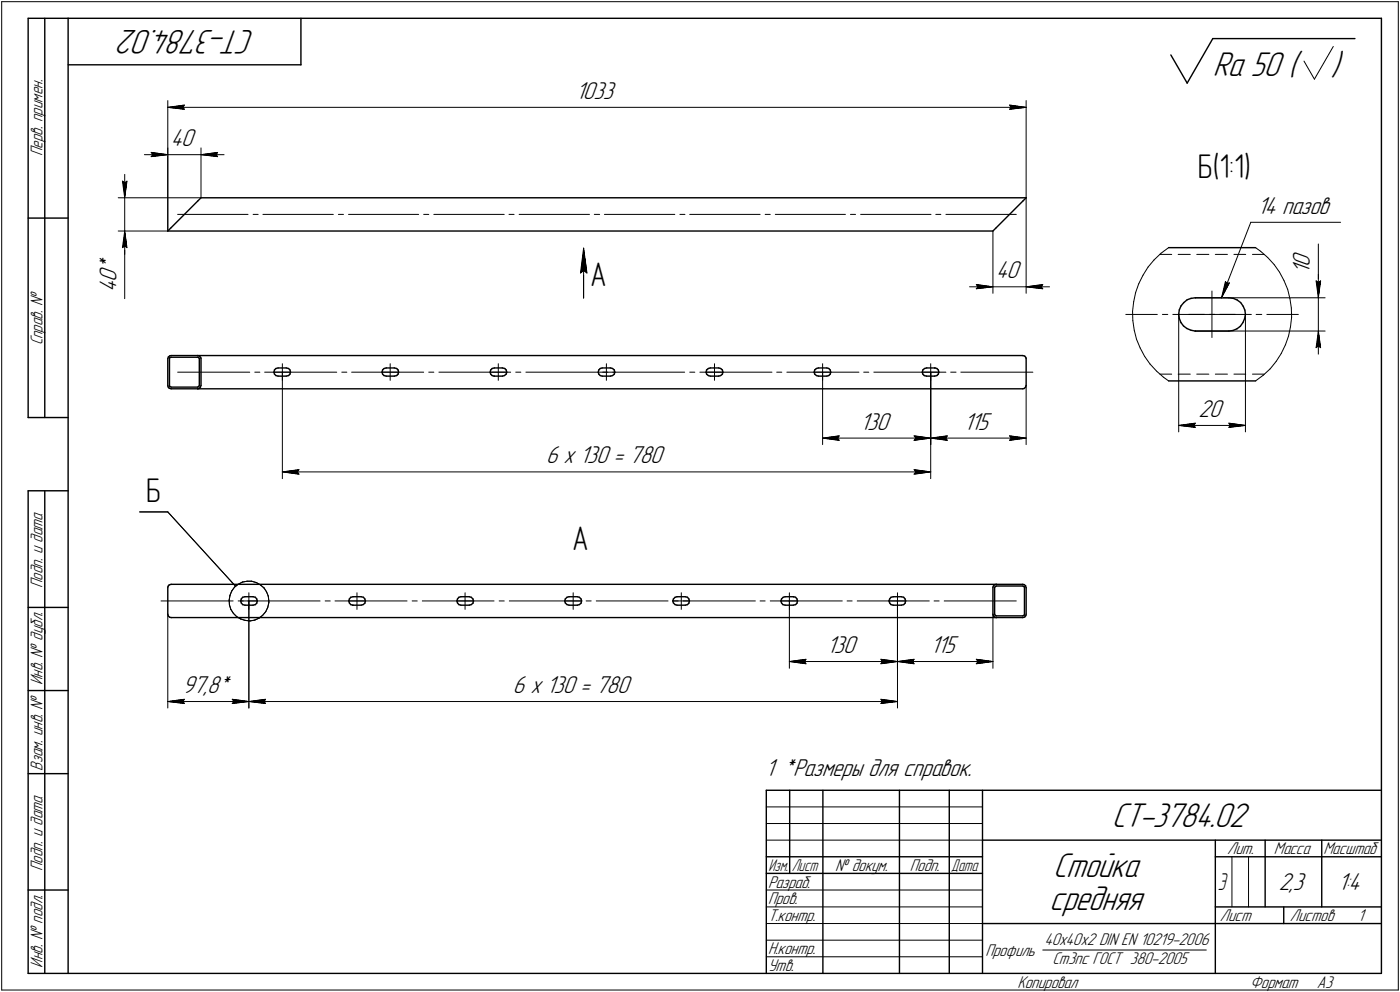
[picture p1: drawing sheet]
<svg xmlns="http://www.w3.org/2000/svg" width="421mm" height="298mm" viewBox="0 0 421 298" stroke-linecap="round" stroke-linejoin="round" font-family="sans-serif">
<defs><g id="words">
<g font-size="10.9">
<text x="76.6" y="9" transform="rotate(-180 76.6 9)">СТ-3784.02</text>
<text x="364.8" y="22.8">Ra 50 (</text>
<text x="400.3" y="22.8">)</text>
<text x="334.4" y="248.5">СТ-3784.02</text>
<text x="316.7" y="263.5">Стойка</text>
<text x="315.6" y="273.5">средняя</text>
</g>
<g font-size="10.3">
<text x="360.3" y="53.4">Б(1:1)</text>
<text x="177.5" y="85.8">А</text>
<text x="44" y="150.7">Б</text>
<text x="172" y="165.2">А</text>
</g>
<g font-size="7.8">
<text x="173.2" y="29.7">1033</text>
<text x="51.4" y="43.9">40</text>
<text x="378.2" y="64.3">14 пазов</text>
<text x="35" y="81.4" transform="rotate(-90 35 81.4)">*</text>
<text x="299.5" y="83.6">40</text>
<text x="394" y="82.5" transform="rotate(-90 394 82.5)">1</text>
<text x="394" y="80.3" transform="rotate(-90 394 80.3)">0</text>
<text x="35" y="87.8" transform="rotate(-90 35 87.8)">4</text>
<text x="35" y="84.6" transform="rotate(-90 35 84.6)">0</text>
<text x="360.4" y="125.3">20</text>
<text x="258.7" y="129.1">130</text>
<text x="289.8" y="129.1">115</text>
<text x="164.2" y="139.3">6 х 130 = 780</text>
<text x="248.7" y="196.3">130</text>
<text x="279.8" y="196.3">115</text>
<text x="54.9" y="208.2">97,8*</text>
<text x="154.2" y="208.2">6 х 130 = 780</text>
<text x="230.2" y="233.1">1 *Размеры для справок.</text>
<text x="384.6" y="267.5">2,3</text>
<text x="402.4" y="267.5">1:4</text>
</g>
<text font-size="7.5" x="366.3" y="267.5">Э</text>
<g font-size="5.4">
<text x="12.8" y="46.9" transform="rotate(-90 12.8 46.9)">Перв. примен.</text>
<text x="12.8" y="103.8" transform="rotate(-90 12.8 103.8)">Справ. !</text>
<text x="12.8" y="176.7" transform="rotate(-90 12.8 176.7)">Подп. и дата</text>
<text x="12.8" y="205.8" transform="rotate(-90 12.8 205.8)">Инв. ! дубл.</text>
<text x="12.8" y="231.6" transform="rotate(-90 12.8 231.6)">Взам. инв. !</text>
<text x="369.1" y="256.8">Лит.</text>
<text x="383.1" y="256.8">Масса</text>
<text x="398" y="256.8">Масштаб</text>
<text x="12.8" y="261.7" transform="rotate(-90 12.8 261.7)">Подп. и дата</text>
<text x="251.2" y="261.8">! докум.</text>
<text x="273.6" y="261.8">Подп.</text>
<text x="231" y="266.8">Разраб.</text>
<text x="231" y="271.8">Пров.</text>
<text x="231" y="276.8">Т.контр.</text>
<text x="366.9" y="276.8">Лист</text>
<text x="387.9" y="276.8">Листов</text>
<text x="408.4" y="276.8">1</text>
<text x="231" y="286.8">Н.контр.</text>
<text x="296.4" y="287.2">Профиль</text>
<text x="314.1" y="284.1">40х40х2 DIN EN 10219-2006</text>
<text x="12.8" y="290.8" transform="rotate(-90 12.8 290.8)">Инв. ! подл.</text>
<text x="231" y="291.8">Утв.</text>
<text x="316.5" y="289.8">Ст3пс ГОСТ 380-2005</text>
<text x="306" y="296.8">Копировал</text>
<text x="376" y="296.8">Формат</text>
<text x="396" y="296.8">A3</text>
</g>
<g font-size="5.3">
<text x="231.1" y="261.8">Изм.</text>
<text x="238.1" y="261.8">Лист</text>
<text x="286.1" y="261.8">Дата</text>
</g>
</g></defs>
<g fill="none" stroke="#000" stroke-width=".42">
<path d="M8.5 5.5v120zM8.5 5.5h12zM13.5 5.5v120zM20.5 5.5v287zM20.5 5.5h395zM20.5 19.5h70zM90.5 5.5v14zM352.1 16.5l4.9 8.5zM364.7 11.6l-7.7 13.4zM364.7 11.6h42.8zM415.5 5.5v287zM60.5 59.4h248.1z"/>
<path d="M60.5 59.4l-1.1 1.1zM308.6 59.4l-1 1.1zM8.5 65.5h12zM50.5 69.4h248.1zM51.5 68.4l7.9-7.9zM51.5 68.4l-1 1zM298.6 69.4l1-1zM307.6 60.5l-8 7.9zM351.5 74.4h26.1zM354.5 94.4l.2 1.3zM354.7 93.1l-.2 1.3zM354.7 95.7l.5 1.2z"/>
<path d="M355.2 91.9l-.5 1.2zM355.2 96.9l.7 1.1zM355.9 98l1.1 .7zM356 90.9l1-.8zM356 90.9l-.8 1zM357 98.7l1.1 .5zM357 90.1l1.2-.4zM358.1 99.2l1.3 .3zM358.2 89.7l1.3-.2zM359.4 99.5h.1M359.5 99.5h10.1zM359.5 89.5h10.1z"/>
<path d="M369.6 99.5l1.2-.2zM369.6 89.5l1.3 .2zM370.8 99.3l1.2-.5zM370.9 89.7l1.2 .5zM372 98.8l1-.8zM372.1 90.2l1 .7zM373.1 90.9l.8 1.1zM373.8 96.9l-.8 1.1zM373.9 92l.5 1.2zM374.3 95.8l-.5 1.1zM374.4 93.2l.2 1.3zM374.6 94.5l-.3 1.3z"/>
<path d="M50.5 107.8v8zM50.5 115.8v.4zM50.5 116.2l.4 .5zM50.6 107.3l-.1 .5zM50.6 107.3l.5-.4zM50.9 116.7l.6 .1zM51 115.8l.1 .4zM51 107.8v8zM51.1 116.2l.4 .1zM51.1 106.9l.4-.1zM51.1 107.4l-.1 .4zM51.1 107.4h.4z"/>
<path d="M51.5 107.4h7.9zM51.5 106.8h7.9zM51.5 116.3h7.9zM51.5 116.8h7.9zM59.4 106.8h248.2zM59.4 116.3l.4-.1zM59.4 116.8h248.2zM59.4 107.4h.4zM59.4 116.8h.5zM59.4 106.8l.6 .2zM59.8 107.4l.1 .4zM59.9 115.8l-.1 .4z"/>
<path d="M59.9 107.8v8zM60 107l.4 .4zM60.3 116.3l-.4 .5zM60.4 107.4l.1 .4zM60.5 107.8v8zM60.5 115.8l-.2 .5zM82.4 111.8l.1 .6zM82.5 111.2l-.1 .6zM82.5 112.4l.5 .5zM83 110.7l.7-.1zM83 110.7l-.5 .5zM83 112.9l.7 .1z"/>
<path d="M83.7 113h2.4zM83.7 110.6h2.4zM86.1 113l.7-.1zM86.1 110.6l.7 .1zM86.8 110.7l.4 .5zM87.2 112.4l-.4 .5zM87.2 111.2l.2 .6zM87.4 111.8l-.2 .6zM114.9 111.8l.2 .6zM115.1 111.2l.4-.5zM115.1 111.2l-.2 .6zM115.1 112.4l.4 .5z"/>
<path d="M115.5 110.7l.7-.1zM115.5 112.9l.7 .1zM116.2 113h2.4zM116.2 110.6h2.4zM118.6 113l.7-.1zM118.6 110.6l.7 .1zM119.3 112.9l.4-.5zM119.3 110.7l.4 .5zM119.7 111.2l.2 .6zM119.9 111.8l-.2 .6zM147.4 111.8l.2 .6zM147.6 111.2l.4-.5z"/>
<path d="M147.6 111.2l-.2 .6zM147.6 112.4l.4 .5zM148 110.7l.7-.1zM148 112.9l.6 .1zM148.6 113h.1M148.7 110.6h2.4zM148.7 113h2.4zM151.1 113l.6-.1zM151.1 110.6l.7 .1zM151.7 112.9l.5-.5zM151.8 110.7l.4 .5zM152.2 111.2l.2 .6z"/>
<path d="M152.4 111.8l-.2 .6zM179.9 111.8l.2 .6zM180.1 111.2l-.2 .6zM180.1 112.4l.4 .5zM180.5 110.7l.6-.1zM180.5 110.7l-.4 .5zM180.5 112.9l.6 .1zM181.1 110.6h2.5zM181.1 113h2.5zM183.6 113l.6-.1zM183.6 110.6l.6 .1zM184.2 112.9l.5-.5z"/>
<path d="M184.2 110.7l.5 .5zM184.7 111.2l.2 .6zM184.9 111.8l-.2 .6zM212.3 111.8l.2 .6zM212.5 111.2l.5-.5zM212.5 111.2l-.2 .6zM212.5 112.4l.5 .5zM213 110.7l.6-.1zM213 112.9l.6 .1zM213.6 113h2.6zM213.6 110.6h2.6zM216.2 113l.5-.1z"/>
<path d="M216.2 110.6l.5 .1zM216.7 112.9l.6-.5zM216.7 110.7l.6 .5zM217.3 111.2l.1 .6zM217.4 111.8l-.1 .6zM244.9 111.8l.1 .6zM245 111.2l.5-.5zM245 111.2l-.1 .6zM245 112.4l.5 .5zM245.5 110.7l.6-.1zM245.5 112.9l.6 .1zM246.1 113h2.6z"/>
<path d="M246.1 110.6h2.6zM248.7 113l.6-.1zM248.7 110.6l.6 .1zM249.3 112.9l.4-.5zM249.3 110.7l.4 .5zM249.7 111.2l.2 .6zM249.9 111.8l-.2 .6zM277.4 111.8l.1 .6zM277.5 111.2l.5-.5zM277.5 111.2l-.1 .6zM277.5 112.4l.5 .5zM278 112.9l.6 .1z"/>
<path d="M278 110.7l.6-.1zM278.6 110.6h2.5zM278.6 113h2.5zM281.1 113l.7-.1zM281.2 110.6h.1M281.2 110.6l.6 .1zM281.8 112.9l.4-.5zM281.8 110.7l.4 .5zM282.2 111.2l.2 .6zM282.4 111.8l-.2 .6zM307.6 106.8l.6 .2zM307.6 116.8h.4z"/>
<path d="M308.2 107l.3 .4zM308.4 116.3l-.4 .5zM308.5 107.4l.1 .4zM308.6 107.8v8zM308.6 115.8l-.2 .5zM351.5 114.5h26.1zM8.5 125.5h12zM8.5 147.5v145zM8.5 147.5h12zM13.5 147.5v145zM50.5 176.6v8zM50.5 176.2v.4z"/>
<path d="M50.9 175.8l.6-.2zM50.9 175.8l-.4 .4zM51.5 175.6h248.1zM73 179.5l.7-.2zM73 179.5l-.4 .5zM73.7 179.3h2.4zM76.1 179.3l.7 .2zM76.8 179.5l.4 .5zM105.5 179.5l.7-.2zM105.5 179.5l-.4 .5zM106.2 179.3h2.4zM108.6 179.3l.7 .2z"/>
<path d="M109.3 179.5l.4 .5zM138 179.5l.6-.2zM138 179.5l-.4 .5zM138.6 179.3h2.5zM141.1 179.3l.6 .2zM141.7 179.5l.5 .5zM170.5 179.5l.6-.2zM170.5 179.5l-.5 .5zM171.1 179.3h2.6zM173.7 179.3l.5 .2zM174.2 179.5l.6 .5zM203 179.5l.6-.2z"/>
<path d="M203 179.5l-.5 .5zM203.6 179.3h2.6zM206.2 179.3l.6 .2zM206.8 179.5l.4 .5zM235.5 179.5l.6-.2zM235.5 179.5l-.5 .5zM236.1 179.3h2.5zM238.7 179.3h.1M238.7 179.3l.6 .2zM239.3 179.5l.4 .5zM268 179.5l.6-.2zM268 179.5l-.5 .5z"/>
<path d="M268.6 179.3h2.5zM271.1 179.3l.7 .2zM271.8 179.5l.4 .5zM298.6 176.6v8zM298.7 176.2l-.1 .4zM299 175.8l.6-.2zM299 175.8l-.3 .4zM299.1 176.6v8zM299.3 176.3l.3-.2zM299.3 176.3l-.2 .3zM299.6 176.1h8zM299.6 175.6h8z"/>
<path d="M307.6 175.6l.4 .1zM307.6 176.1l.4 .2zM308 175.7l.4 .3zM308 176.3l.1 .3zM308.1 176.6v8zM308.4 176l.2 .6zM308.6 176.6v8zM8.5 182.5h12zM50.5 184.6l.1 .6zM50.6 185.2l.5 .3zM51.1 185.5l.4 .1zM51.5 185.6h248.1z"/>
<path d="M72.4 180.6l.2 .6zM72.6 180l-.2 .6zM72.6 181.2l.4 .5zM73 181.7l.7 .2zM73.7 181.9h2.4zM76.1 181.9l.7-.2zM76.8 181.7l.4-.4zM77.2 180l.2 .6zM77.4 180.6l-.2 .7zM104.9 180.6l.2 .6zM105.1 180l-.2 .6zM105.1 181.2l.4 .5z"/>
<path d="M105.5 181.7l.6 .2zM106.1 181.9h.1M106.2 181.9h2.4zM108.6 181.9l.6-.2zM109.2 181.7l.5-.4zM109.7 180l.2 .6zM109.9 180.6l-.2 .7zM137.4 180.6l.2 .6zM137.6 180l-.2 .6zM137.6 181.2l.4 .5zM138 181.7l.6 .2zM138.6 181.9h2.5z"/>
<path d="M141.1 181.9l.6-.2zM141.7 181.7l.5-.4zM142.2 180l.2 .6zM142.4 180.6l-.2 .7zM169.8 180.6l.2 .6zM170 180l-.2 .6zM170 181.2l.5 .5zM170.5 181.7l.6 .2zM171.1 181.9h2.6zM173.7 181.9l.5-.2zM174.2 181.7l.6-.4zM174.8 180l.1 .6z"/>
<path d="M174.9 180.6l-.1 .7zM202.4 180.6l.1 .6zM202.5 180l-.1 .6zM202.5 181.2l.5 .5zM203 181.7l.6 .2zM203.6 181.9h2.6zM206.2 181.9l.6-.2zM206.8 181.7l.4-.4zM207.2 180l.1 .6zM207.3 180.6l-.1 .7zM234.9 180.6l.1 .6zM235 180l-.1 .6z"/>
<path d="M235 181.2l.5 .5zM235.5 181.7l.6 .2zM236.1 181.9h2.5zM238.6 181.9l.7-.2zM239.3 181.7l.4-.4zM239.7 180l.2 .6zM239.9 180.6l-.2 .7zM267.4 180.6l.1 .6zM267.5 180l-.1 .6zM267.5 181.2l.5 .5zM268 181.7l.6 .2zM268.6 181.9h2.5z"/>
<path d="M271.1 181.9l.7-.2zM271.8 181.7l.4-.4zM272.2 180l.2 .6zM272.4 180.6l-.2 .7zM298.6 184.6l.2 .6zM298.8 185.2l.4 .3zM299.1 184.6l.2 .3zM299.2 185.5l.4 .1zM299.3 184.9l.3 .2zM299.6 185.1h8zM299.6 185.6h8zM307.6 185.6l.6-.2z"/>
<path d="M307.6 185.1l.4-.2zM308.1 184.6l-.1 .3zM308.5 185l-.3 .4zM308.6 184.6l-.1 .4zM8.5 207.5h12zM8.5 232.5h12zM230.5 237.5h185zM230.5 237.5v55zM237.5 237.5v25zM247.5 237.5v55zM270.5 237.5v55zM285.5 237.5v55z"/>
<path d="M295.5 237.5v55zM230.5 257.5h65zM295.5 252.5h120zM365.5 252.5v40zM365.5 257.5h15zM380.5 252.5v20zM380.5 257.5h35zM397.5 252.5v20zM8.5 267.5h12zM230.5 262.5h65zM295.5 277.5h70zM365.5 277.5h50z"/>
<path d="M365.5 272.5h50zM386.1 272.5v5zM8.5 292.5h12zM20.5 292.5h395z"/>
</g>
<g fill="none" stroke="#000" stroke-width=".3">
<path d="M.5 .5v297zM.5 .5h420zM392.2 18.4l3.1 5.4zM401 14l-5.7 9.8zM420.5 .5v297zM50.5 30.2v39.2zM50.5 32.3l5-.7zM50.5 32.3l5 .6zM50.5 32.3h258.1zM54.9 32.3l.6 .6zM55.5 31.6l-.6 .7zM303.6 32.9l5-.6z"/>
<path d="M303.6 31.6l.5 .7zM303.6 31.6l5 .7zM304.1 32.3l-.5 .6zM308.6 30.2v29.2zM35.6 59.4h24.9zM36.8 54.4l.7 .5zM36.8 54.4l.7 5zM37.5 54.9l.7-.5zM37.5 52.4v7zM37.5 59.4v10zM38.2 54.4l-.7 5zM43.4 46.5h7.1z"/>
<path d="M45.5 45.8l5 .7zM45.5 45.8l.5 .7zM45.5 47.1l5-.6zM46 46.5l-.5 .6zM50.5 44.4v25zM50.5 46.5h10zM60.5 44.4v15zM60.5 46.5l4.9 .6zM60.5 46.5l4.9-.7zM60.5 46.5h6.9zM64.9 46.5l.5 .6zM65.4 45.8l-.5 .7z"/>
<path d="M308.6 59.4v28.7zM35.6 69.4h14.9zM36.8 74.4l.7-.5zM37.5 69.4v5zM37.5 74.4v15.3zM37.5 69.4l-.7 5zM37.5 73.9l.7 .5zM37.5 69.4l.7 5zM37.5 69.4v7.1zM53.4 64.4h21.2zM76.1 64.4h1.5zM79.1 64.4h21.1z"/>
<path d="M101.8 64.4h1.5zM104.8 64.4h21.1zM127.4 64.4h1.5zM130.5 64.4h21.1zM153.1 64.4h1.5zM156.1 64.4h21.2zM175.5 74.6v15zM175.5 74.6l1 7.4zM175.5 74.6l-.9 7.4zM178.7 64.4h1.6zM181.8 64.4h21.1zM204.5 64.4h1.5z"/>
<path d="M207.4 64.4h21.2zM230.1 64.4h1.5zM233.2 64.4h21.1zM255.8 64.4h1.5zM258.8 64.4h21.2zM281.4 64.4h1.6zM284.5 64.4h21.1zM298.6 69.4v18.7zM347 78.1l2.2-2zM347 78.1l-1.7 2.2zM348.8 76.5h3.6zM349.2 76.1l2.3-1.7z"/>
<path d="M354.3 76.5h3.7zM359.9 76.5h3.7zM365.5 76.5h3.6zM371.1 76.5h3.5zM376.2 66.8l-8.8 22.7zM376.2 66.8h27zM376.7 76.5h3.5zM377.6 74.4l1.5 1.1zM379.1 75.5l2.2 1.9zM381.3 77.4l1.9 2.1zM383.2 79.5l1.6 2.3zM396.5 73.3v11.1z"/>
<path d="M174.6 82l.9-.7zM175.5 81.3l1 .7zM291.6 86.2h7zM293.6 85.5l5 .7zM293.6 85.5l.5 .7zM293.6 86.8l5-.6zM294.1 86.2l-.5 .6zM298.6 86.2h10zM308.6 86.2l5 .6zM308.6 86.2l5-.7zM308.6 86.2h7zM313.1 86.2l.5 .6z"/>
<path d="M313.6 85.5l-.5 .7zM338.6 94.5h9.5zM340.6 93.6l.1 2.8zM340.7 96.4l.4 2.8zM341 90.7l-.4 2.9zM341.1 99.2l.7 2.7zM341.5 87.9l-.5 2.8zM342.5 85.3l-1 2.6zM343.7 82.7l-1.2 2.6zM345.3 80.3l-1.6 2.4zM349.6 94.5h1.6zM352.7 94.5h9.5z"/>
<path d="M354.5 94.5v35.3zM357.5 94.5h7zM359.5 89.5h39zM359.5 99.5h39zM363.7 94.5h1.6zM364.5 94.5v6.9zM364.5 87.5v7zM364.5 94.5h7zM366.9 94.5h9.4zM368.6 84.6l-1.2 4.9zM368.6 84.6l.4 .7zM369 85.3l.7-.3z"/>
<path d="M369.7 85l-2.3 4.5zM374.6 94.5v35.3zM377.8 94.5h1.7zM381 94.5h9.5zM384.8 81.8l1.4 2.5zM386.2 84.3l1.1 2.7zM387.3 87l.6 2.7zM387.9 89.7l.5 2.8zM388.1 98.2l-.6 2.8zM388.4 92.5l.1 2.8zM388.5 95.3l-.4 2.9zM395.8 84.4l.7 .5z"/>
<path d="M395.8 84.4l.7 5.1zM396.5 84.4v5.1zM396.5 84.9l.7-.5zM396.5 82.5v7zM396.5 99.5l-.7 5zM396.5 99.5l.7 5zM396.5 99.5v6.9zM396.5 89.5v10zM397.2 84.4l-.7 5.1zM53.4 111.8h21.7zM76.6 111.8h1.5zM79.6 111.8h21.7z"/>
<path d="M82.4 111.8h5zM84.9 109.3v5zM84.9 111.8v32zM102.8 111.8h1.5zM105.7 111.8h21.7zM114.9 111.8h5zM117.3 109.3v5zM128.9 111.8h1.6zM132 111.8h21.6zM147.4 111.8h5zM149.9 109.3v5zM155.1 111.8h1.5z"/>
<path d="M158.2 111.8h21.5zM179.9 111.8h5zM181.3 111.8h1.5zM182.4 109.3v5zM184.3 111.8h21.6zM207.4 111.8h1.6zM210.5 111.8h21.7zM212.3 111.8h5.1zM214.9 109.3v5zM233.6 111.8h1.5zM236.6 111.8h21.7zM244.9 111.8h5z"/>
<path d="M247.4 109.3v5zM247.4 111.8v21.8zM259.8 111.8h1.5zM262.8 111.8h21.7zM277.4 111.8h5zM279.9 109.3v5zM279.9 111.8v21.8zM279.9 111.8v32zM285.9 111.8h1.6zM289 111.8h21.6zM308.6 115.8v17.8zM341.8 101.9l1.1 2.7z"/>
<path d="M342.9 104.6l1.4 2.5zM344.3 107.1l1.6 2.3zM345.9 109.4l1.9 2.1zM347.8 111.5l2.1 1.9zM348.8 112.4h3.6zM349.9 113.4l1.6 1.1zM354.3 112.4h3.7zM359.9 112.4h3.7zM365.5 112.4h3.6zM371.1 112.4h3.5zM376.7 112.4h3.5zM377.6 114.5l2.3-1.7z"/>
<path d="M379.9 112.8l2.1-2zM383.8 108.6l-1.8 2.2zM385.3 106.3l-1.5 2.3zM386.6 103.6l-1.3 2.7zM387.5 101l-.9 2.6zM395.8 104.5l.7-.5zM396.5 104l.7 .5zM247.4 131.7l5-.7zM247.4 131.7l5 .6zM247.4 131.7h32.5zM251.9 131.7l.5 .6zM252.4 131l-.5 .7z"/>
<path d="M274.9 132.3l5-.6zM274.9 131l.5 .7zM274.9 131l5 .7zM275.4 131.7l-.5 .6zM279.9 131.7l5-.7zM279.9 131.7l5 .6zM279.9 131.7h28.7zM284.4 131.7l.5 .6zM284.9 131l-.5 .7zM303.6 132.3l5-.6zM303.6 131l.5 .7zM303.6 131l5 .7z"/>
<path d="M304.1 131.7l-.5 .6zM354.5 127.8l5-.6zM354.5 127.8l5 .6zM354.5 127.8h20.1zM359 127.8l.5 .6zM359.5 127.2l-.5 .6zM369.6 128.4l5-.6zM369.6 127.2l.4 .6zM369.6 127.2l5 .6zM370 127.8l-.4 .6zM42 153.8h8.5zM50.5 153.8l20.4 22.4z"/>
<path d="M84.9 141.8l5-.7zM84.9 141.8l5 .7zM84.9 141.8h195zM89.4 141.8l.5 .7zM89.9 141.1l-.5 .7zM274.9 142.5l5-.7zM274.9 141.1l.5 .7zM274.9 141.1l5 .7zM275.4 141.8l-.5 .7zM69.2 178.9l-.3 1.4zM69.7 177.6l-.5 1.3zM70.5 176.4l1.1-.8z"/>
<path d="M70.5 176.4l-.8 1.2zM71.6 175.6l1.3-.7zM72.9 174.9l1.4-.2zM74.3 174.7h1.4zM74.8 178.1v5zM75.7 174.7l1.4 .4zM77.1 175.1l1.2 .7zM78.3 175.8l1.1 .9zM79.4 176.7l.8 1.2zM80.2 177.9l.5 1.3zM80.7 179.2l.2 1.4zM107.4 178.1v5z"/>
<path d="M139.9 178.1v5zM172.4 178.1v5zM204.9 178.1v5zM237.4 178.1v5zM269.9 178.1v5zM48.4 180.6h21.7zM50.5 184.6v28.2zM68.9 180.3l.1 1.5zM69 181.8l.4 1.3zM69.4 183.1l.8 1.2zM70.2 184.3l1 1zM71.2 185.3l1.2 .7z"/>
<path d="M71.6 180.6h1.6zM72.4 180.6h5zM72.4 186l1.3 .4zM73.7 186.4l1.5 .2zM74.6 180.6h21.7zM74.8 180.6v32.2zM75.2 186.6l1.4-.2zM76.6 186.4l1.3-.6zM77.9 185.8l1.1-.9zM79.9 183.8l-.9 1.1zM80.5 182.5l-.6 1.3zM80.9 181.1l-.4 1.4z"/>
<path d="M80.9 180.6v.5zM97.8 180.6h1.5zM100.8 180.6h21.6zM104.9 180.6h5zM124 180.6h1.5zM127 180.6h21.6zM137.4 180.6h5zM150.1 180.6h1.5zM153.2 180.6h21.6zM169.8 180.6h5.1zM176.3 180.6h1.5zM179.3 180.6h21.6z"/>
<path d="M202.4 180.6h4.9zM202.4 180.6h1.6zM205.5 180.6h21.7zM228.6 180.6h1.5zM231.6 180.6h21.7zM234.9 180.6h5zM237.4 180.6v20.2zM237.4 198.8l5-.7zM237.4 198.8l5 .7zM237.4 198.8h32.5zM241.9 198.8l.5 .7zM242.4 198.1l-.5 .7z"/>
<path d="M254.8 180.6h1.5zM257.8 180.6h21.7zM264.9 199.5l5-.7zM264.9 198.1l.4 .7zM264.9 198.1l5 .7zM265.3 198.8l-.4 .7zM267.4 180.6h5zM269.9 180.6v20.2zM269.9 180.6v32.2zM269.9 198.8l5-.7zM269.9 198.8l5 .7zM269.9 198.8h28.7z"/>
<path d="M274.4 198.8l.5 .7zM274.9 198.1l-.5 .7zM280.9 180.6h1.5zM284 180.6h21.6zM293.6 199.5l5-.7zM293.6 198.1l.5 .7zM293.6 198.1l5 .7zM294.1 198.8l-.5 .7zM298.6 184.6v16.2zM50.5 210.8l5-.7zM50.5 210.8l5 .6zM50.5 210.8h24.3z"/>
<path d="M54.9 210.8l.6 .6zM55.5 210.1l-.6 .7zM69.8 211.4l5-.6zM69.8 210.1l.6 .7zM69.8 210.1l5 .7zM70.4 210.8l-.6 .6zM74.8 210.8l5-.7zM74.8 210.8l5 .6zM74.8 210.8h195.1zM79.4 210.8l.4 .6zM79.8 210.1l-.4 .7zM264.9 211.4l5-.6z"/>
<path d="M264.9 210.1l.4 .7zM264.9 210.1l5 .7zM265.3 210.8l-.4 .6zM230.5 247.5h65zM230.5 252.5h65zM230.5 242.5h65zM370.5 257.5v15zM375.5 257.5v15zM230.5 267.5h65zM230.5 272.5h65zM230.5 277.5h65zM.5 297.5h420z"/>
<path d="M230.5 282.5h65zM230.5 287.5h65zM313.6 285.5h49.2z"/>
</g>
<g fill="#fff" stroke="#fff" stroke-width=".3">
<path d="M51.4 38.3h8.1zM51.4 38.4h8.1zM51.4 38.4h8.1zM51.4 38.5h8.1zM51.4 38.6h8.1zM51.4 38.7h8.1zM51.4 38.8h8.1zM51.4 38.9h8.1zM51.4 38.9h8.1zM51.4 39h8.1zM51.4 39.1h8.1zM51.4 39.2h8.1zM51.4 39.3h8.1zM51.4 39.4h8.1zM51.4 39.5h8.1zM51.4 39.5h8.1zM51.4 39.6h8.1zM51.4 39.7h8.1zM51.4 39.8h8.1zM51.4 39.9h8.1zM51.4 40h8.1zM51.4 40h8.1zM51.4 40.1h8.1zM51.4 40.2h8.1zM51.4 40.3h8.1zM51.4 40.4h8.1zM51.4 40.5h8.1zM51.4 40.6h8.1zM51.4 40.6h8.1zM51.4 40.7h8.1zM51.4 40.8h8.1zM51.4 40.9h8.1zM51.4 41h8.1zM51.4 41.1h8.1zM51.4 41.1h8.1zM51.4 41.2h8.1zM51.4 41.3h8.1zM51.4 41.4h8.1zM51.4 41.5h8.1zM51.4 41.6h8.1zM51.4 41.7h8.1zM51.4 41.7h8.1zM51.4 41.8h8.1zM51.4 41.9h8.1zM51.4 42h8.1zM51.4 42.1h8.1zM51.4 42.2h8.1zM51.4 42.2h8.1zM51.4 42.3h8.1zM51.4 42.4h8.1zM51.4 42.5h8.1zM51.4 42.6h8.1zM51.4 42.7h8.1zM51.4 42.8h8.1zM51.4 42.8h8.1zM51.4 42.9h8.1zM51.4 43h8.1zM51.4 43.1h8.1zM51.4 43.2h8.1zM51.4 43.3h8.1zM51.4 43.3h8.1zM51.4 43.4h8.1zM51.4 43.5h8.1zM51.4 43.6h8.1zM51.4 43.7h8.1zM51.4 43.8h8.1zM51.4 43.9h8.1zM51.4 43.9h8.1zM51.4 44h8.1zM51.4 44.1h8.1zM51.4 44.2h8.1zM51.4 44.3h8.1zM51.4 44.4h8.1zM51.4 44.4h8.1zM51.4 44.5h8.1zM51.4 44.6h8.1zM51.4 44.7h8.1zM51.4 44.8h8.1zM51.4 44.9h8.1zM51.4 45h8.1zM51.4 45h8.1zM51.4 45.1h8.1zM51.4 45.2h8.1zM51.4 45.3h8.1zM51.4 45.4h8.1z"/>
<path d="M45 45.3h.6zM45 45.4h1.2zM45 45.5h1.8zM45 45.6h2.5zM45 45.6h3.1zM45 45.7h3.7zM45 45.8h3.9zM45 45.9h4.1zM45 46h4.3zM45 46.1h4.5zM45 46.1h4.7zM45 46.2h4.9zM45 46.3h5.1zM45 46.4h5.3zM45 46.5h5.5zM45 46.6h5.3zM45 46.7h5zM45 46.7h4.9zM45 46.8h4.6zM45 46.9h4.4zM45 47h4.2zM45 47.1h3.9zM45 47.2h3.7zM45 47.2h3.1zM45 47.3h2.5zM45 47.4h1.8zM45 47.5h1.2zM45 47.6h.6z"/>
<path d="M65.4 45.3h.6zM64.8 45.4h1.2zM64.1 45.5h1.9zM63.5 45.6h2.5zM62.9 45.6h3.1zM62.2 45.7h3.8zM62.1 45.8h3.9zM61.9 45.9h4.1zM61.6 46h4.4zM61.5 46.1h4.5zM61.3 46.1h4.7zM61 46.2h5zM60.9 46.3h5.1zM60.7 46.4h5.3zM60.5 46.5h5.5zM60.7 46.6h5.3zM61 46.7h5zM61.1 46.7h4.9zM61.4 46.8h4.6zM61.6 46.9h4.4zM61.8 47h4.2zM62.1 47.1h3.9zM62.2 47.2h3.8zM62.9 47.2h3.1zM63.5 47.3h2.5zM64.1 47.4h1.9zM64.8 47.5h1.2zM65.4 47.6h.6z"/>
<path d="M29.4 76.5h7.1zM29.4 76.5h7.1zM29.4 76.6h7.1zM29.4 76.7h7.1zM29.4 76.8h7.1zM29.4 76.9h7.1zM29.4 77h7.1zM29.4 77h7.1zM29.4 77.1h7.1zM29.4 77.2h7.1zM29.4 77.3h7.1zM29.4 77.4h7.1zM29.4 77.5h7.1zM29.4 77.6h7.1zM29.4 77.6h7.1zM29.4 77.7h7.1zM29.4 77.8h7.1zM29.4 77.9h7.1zM29.4 78h7.1zM29.4 78.1h7.1zM29.4 78.1h7.1zM29.4 78.2h7.1zM29.4 78.3h7.1zM29.4 78.4h7.1zM29.4 78.5h7.1zM29.4 78.6h7.1zM29.4 78.7h7.1zM29.4 78.7h7.1zM29.4 78.8h7.1zM29.4 78.9h7.1zM29.4 79h7.1zM29.4 79.1h7.1zM29.4 79.2h7.1zM29.4 79.2h7.1zM29.4 79.3h7.1zM29.4 79.4h7.1zM29.4 79.5h7.1zM29.4 79.6h7.1zM29.4 79.7h7.1zM29.4 79.8h7.1zM29.4 79.8h7.1zM29.4 79.9h7.1zM29.4 80h7.1zM29.4 80.1h7.1zM29.4 80.2h7.1zM29.4 80.3h7.1zM29.4 80.3h7.1zM29.4 80.4h7.1zM29.4 80.5h7.1zM29.4 80.6h7.1zM29.4 80.7h7.1zM29.4 80.8h7.1zM29.4 80.9h7.1zM29.4 80.9h7.1zM29.4 81h7.1zM29.4 81.1h7.1zM29.4 81.2h7.1zM29.4 81.3h7.1zM29.4 81.4h7.1zM29.4 81.4h7.1zM29.4 81.5h7.1zM29.4 81.6h7.1zM29.4 81.7h7.1zM29.4 81.8h7.1zM29.4 81.9h7.1zM29.4 82h7.1zM29.4 82h7.1zM29.4 82.1h7.1zM29.4 82.2h7.1zM29.4 82.3h7.1zM29.4 82.4h7.1zM29.4 82.5h7.1zM29.4 82.5h7.1zM29.4 82.6h7.1zM29.4 82.7h7.1zM29.4 82.8h7.1zM29.4 82.9h7.1zM29.4 83h7.1zM29.4 83.1h7.1zM29.4 83.1h7.1zM29.4 83.2h7.1zM29.4 83.3h7.1zM29.4 83.4h7.1zM29.4 83.5h7.1zM29.4 83.6h7.1zM29.4 83.7h7.1zM29.4 83.7h7.1zM29.4 83.8h7.1zM29.4 83.9h7.1zM29.4 84h7.1zM29.4 84.1h7.1zM29.4 84.2h7.1zM29.4 84.2h7.1zM29.4 84.3h7.1zM29.4 84.4h7.1zM29.4 84.5h7.1zM29.4 84.6h7.1zM29.4 84.7h7.1zM29.4 84.8h7.1zM29.4 84.8h7.1zM29.4 84.9h7.1zM29.4 85h7.1zM29.4 85.1h7.1zM29.4 85.2h7.1zM29.4 85.3h7.1zM29.4 85.3h7.1zM29.4 85.4h7.1zM29.4 85.5h7.1zM29.4 85.6h7.1zM29.4 85.7h7.1zM29.4 85.8h7.1zM29.4 85.9h7.1zM29.4 85.9h7.1zM29.4 86h7.1zM29.4 86.1h7.1zM29.4 86.2h7.1zM29.4 86.3h7.1zM29.4 86.4h7.1zM29.4 86.4h7.1zM29.4 86.5h7.1zM29.4 86.6h7.1zM29.4 86.7h7.1zM29.4 86.8h7.1zM29.4 86.9h7.1zM29.4 87h7.1zM29.4 87h7.1zM29.4 87.1h7.1zM29.4 87.2h7.1zM29.4 87.3h7.1zM29.4 87.4h7.1zM29.4 87.5h7.1zM29.4 87.5h7.1zM29.4 87.6h7.1zM29.4 87.7h7.1z"/>
<path d="M36.3 53.9h2.5zM36.4 54h2.4zM36.4 54.1h2.4zM36.4 54.2h2.4zM36.4 54.3h2.4zM36.4 54.4h2.4zM36.4 54.4h2.4zM36.4 54.5h2.4zM36.5 54.6h2.2zM36.5 54.7h2.2zM36.5 54.8h2.2zM36.5 54.9h2.2zM36.5 54.9h2.2zM36.5 55h2.2zM36.5 55.1h2.2zM36.6 55.2h2zM36.6 55.3h2zM36.6 55.4h2zM36.6 55.5h2zM36.6 55.5h2zM36.6 55.6h2zM36.6 55.7h2zM36.6 55.8h1.9zM36.7 55.9h1.8zM36.7 56h1.8zM36.7 56h1.8zM36.7 56.1h1.8zM36.7 56.2h1.8zM36.7 56.3h1.8zM36.7 56.4h1.8zM36.7 56.5h1.7zM36.7 56.6h1.7zM36.7 56.6h1.7zM36.7 56.7h1.7zM36.7 56.8h1.7zM36.7 56.9h1.7zM36.7 57h1.7zM36.8 57.1h1.6zM36.8 57.1h1.6zM36.8 57.2h1.6zM36.8 57.3h1.6zM36.8 57.4h1.6zM36.8 57.5h1.6zM36.8 57.6h1.6zM36.8 57.7h1.5zM36.9 57.7h1.4zM36.9 57.8h1.4zM37 57.9h1.2zM37 58h1.2zM37 58.1h1.1zM37.1 58.2h1zM37.1 58.3h.9zM37.2 58.3h.8zM37.2 58.4h.8zM37.2 58.5h.7zM37.3 58.6h.6zM37.3 58.7h.5zM37.3 58.8h.5zM37.3 58.8h.5zM37.3 58.9h.5zM37.4 59h.4zM37.4 59.1h.3zM37.4 59.2h.3z"/>
<path d="M37.4 69.7h.3zM37.4 69.8h.3zM37.4 69.8h.4zM37.3 69.9h.5zM37.3 70h.5zM37.3 70.1h.5zM37.3 70.2h.5zM37.3 70.3h.6zM37.2 70.4h.7zM37.2 70.4h.8zM37.2 70.5h.8zM37.1 70.6h.9zM37.1 70.7h1zM37 70.8h1.1zM37 70.9h1.2zM37 71h1.2zM36.9 71h1.4zM36.9 71.1h1.4zM36.8 71.2h1.5zM36.8 71.3h1.6zM36.8 71.4h1.6zM36.8 71.5h1.6zM36.8 71.5h1.6zM36.8 71.6h1.6zM36.8 71.7h1.6zM36.8 71.8h1.6zM36.7 71.9h1.7zM36.7 72h1.7zM36.7 72.1h1.7zM36.7 72.1h1.7zM36.7 72.2h1.7zM36.7 72.3h1.7zM36.7 72.4h1.7zM36.7 72.5h1.8zM36.7 72.6h1.8zM36.7 72.6h1.8zM36.7 72.7h1.8zM36.7 72.8h1.8zM36.7 72.9h1.8zM36.7 73h1.8zM36.6 73.1h1.9zM36.6 73.2h2zM36.6 73.2h2zM36.6 73.3h2zM36.6 73.4h2zM36.6 73.5h2zM36.6 73.6h2zM36.6 73.7h2zM36.5 73.7h2.2zM36.5 73.8h2.2zM36.5 73.9h2.2zM36.5 74h2.2zM36.5 74.1h2.2zM36.5 74.2h2.2zM36.5 74.3h2.2zM36.4 74.3h2.4zM36.4 74.4h2.4zM36.4 74.5h2.4zM36.4 74.6h2.4zM36.4 74.7h2.4zM36.4 74.8h2.4zM36.4 74.8h2.4z"/>
<path d="M299.6 78h8.1zM299.6 78.1h8.1zM299.6 78.1h8.1zM299.6 78.2h8.1zM299.6 78.3h8.1zM299.6 78.4h8.1zM299.6 78.5h8.1zM299.6 78.6h8.1zM299.6 78.7h8.1zM299.6 78.7h8.1zM299.6 78.8h8.1zM299.6 78.9h8.1zM299.6 79h8.1zM299.6 79.1h8.1zM299.6 79.2h8.1zM299.6 79.2h8.1zM299.6 79.3h8.1zM299.6 79.4h8.1zM299.6 79.5h8.1zM299.6 79.6h8.1zM299.6 79.7h8.1zM299.6 79.8h8.1zM299.6 79.8h8.1zM299.6 79.9h8.1zM299.6 80h8.1zM299.6 80.1h8.1zM299.6 80.2h8.1zM299.6 80.3h8.1zM299.6 80.3h8.1zM299.6 80.4h8.1zM299.6 80.5h8.1zM299.6 80.6h8.1zM299.6 80.7h8.1zM299.6 80.8h8.1zM299.6 80.9h8.1zM299.6 80.9h8.1zM299.6 81h8.1zM299.6 81.1h8.1zM299.6 81.2h8.1zM299.6 81.3h8.1zM299.6 81.4h8.1zM299.6 81.4h8.1zM299.6 81.5h8.1zM299.6 81.6h8.1zM299.6 81.7h8.1zM299.6 81.8h8.1zM299.6 81.9h8.1zM299.6 82h8.1zM299.6 82h8.1zM299.6 82.1h8.1zM299.6 82.2h8.1zM299.6 82.3h8.1zM299.6 82.4h8.1zM299.6 82.5h8.1zM299.6 82.5h8.1zM299.6 82.6h8.1zM299.6 82.7h8.1zM299.6 82.8h8.1zM299.6 82.9h8.1zM299.6 83h8.1zM299.6 83.1h8.1zM299.6 83.1h8.1zM299.6 83.2h8.1zM299.6 83.3h8.1zM299.6 83.4h8.1zM299.6 83.5h8.1zM299.6 83.6h8.1zM299.6 83.7h8.1zM299.6 83.7h8.1zM299.6 83.8h8.1zM299.6 83.9h8.1zM299.6 84h8.1zM299.6 84.1h8.1zM299.6 84.2h8.1zM299.6 84.2h8.1zM299.6 84.3h8.1zM299.6 84.4h8.1zM299.6 84.5h8.1zM299.6 84.6h8.1zM299.6 84.7h8.1zM299.6 84.8h8.1zM299.6 84.8h8.1zM299.6 84.9h8.1zM299.6 85h8.1zM299.6 85.1h8.1z"/>
<path d="M313.5 85h.6zM312.9 85.1h1.2zM312.3 85.2h1.8zM311.7 85.3h2.4zM311.1 85.3h3zM310.4 85.4h3.7zM310.2 85.5h3.9zM310 85.6h4.1zM309.8 85.7h4.3zM309.6 85.8h4.5zM309.5 85.9h4.6zM309.2 85.9h4.9zM309 86h5.1zM308.9 86.1h5.2zM308.6 86.2h5.5zM308.9 86.3h5.2zM309.1 86.4h5zM309.3 86.4h4.8zM309.5 86.5h4.6zM309.8 86.6h4.3zM310 86.7h4.1zM310.2 86.8h3.9zM310.4 86.9h3.7zM311.1 87h3zM311.7 87h2.4zM312.3 87.1h1.8zM312.9 87.2h1.2zM313.5 87.3h.6z"/>
<path d="M293.1 85h.7zM293.1 85.1h1.3zM293.1 85.2h1.9zM293.1 85.3h2.6zM293.1 85.3h3.1zM293.1 85.4h3.7zM293.1 85.5h4zM293.1 85.6h4.2zM293.1 85.7h4.3zM293.1 85.8h4.6zM293.1 85.9h4.8zM293.1 85.9h4.9zM293.1 86h5.2zM293.1 86.1h5.3zM293.1 86.2h5.5zM293.1 86.3h5.3zM293.1 86.4h5.1zM293.1 86.4h4.9zM293.1 86.5h4.7zM293.1 86.6h4.4zM293.1 86.7h4.2zM293.1 86.8h4zM293.1 86.9h3.7zM293.1 87h3.1zM293.1 87h2.6zM293.1 87.1h1.9zM293.1 87.2h1.3zM293.1 87.3h.7z"/>
<path d="M173.2 24.1h12.6zM173.2 24.2h12.6zM173.2 24.3h12.6zM173.2 24.4h12.6zM173.2 24.5h12.6zM173.2 24.6h12.6zM173.2 24.6h12.6zM173.2 24.7h12.6zM173.2 24.8h12.6zM173.2 24.9h12.6zM173.2 25h12.6zM173.2 25.1h12.6zM173.2 25.1h12.6zM173.2 25.2h12.6zM173.2 25.3h12.6zM173.2 25.4h12.6zM173.2 25.5h12.6zM173.2 25.6h12.6zM173.2 25.7h12.6zM173.2 25.7h12.6zM173.2 25.8h12.6zM173.2 25.9h12.6zM173.2 26h12.6zM173.2 26.1h12.6zM173.2 26.2h12.6zM173.2 26.2h12.6zM173.2 26.3h12.6zM173.2 26.4h12.6zM173.2 26.5h12.6zM173.2 26.6h12.6zM173.2 26.7h12.6zM173.2 26.8h12.6zM173.2 26.8h12.6zM173.2 26.9h12.6zM173.2 27h12.6zM173.2 27.1h12.6zM173.2 27.2h12.6zM173.2 27.3h12.6zM173.2 27.3h12.6zM173.2 27.4h12.6zM173.2 27.5h12.6zM173.2 27.6h12.6zM173.2 27.7h12.6zM173.2 27.8h12.6zM173.2 27.9h12.6zM173.2 27.9h12.6zM173.2 28h12.6zM173.2 28.1h12.6zM173.2 28.2h12.6zM173.2 28.3h12.6zM173.2 28.4h12.6zM173.2 28.4h12.6zM173.2 28.5h12.6zM173.2 28.6h12.6zM173.2 28.7h12.6zM173.2 28.8h12.6zM173.2 28.9h12.6zM173.2 29h12.6zM173.2 29h12.6zM173.2 29.1h12.6zM173.2 29.2h12.6zM173.2 29.3h12.6zM173.2 29.4h12.6zM173.2 29.5h12.6zM173.2 29.5h12.6zM173.2 29.6h12.6zM173.2 29.7h12.6zM173.2 29.8h12.6zM173.2 29.9h12.6zM173.2 30h12.6zM173.2 30.1h12.6zM173.2 30.1h12.6zM173.2 30.2h12.6zM173.2 30.3h12.6zM173.2 30.4h12.6zM173.2 30.5h12.6zM173.2 30.6h12.6zM173.2 30.6h12.6zM173.2 30.7h12.6zM173.2 30.8h12.6zM173.2 30.9h12.6zM173.2 31h12.6zM173.2 31.1h12.6zM173.2 31.2h12.6z"/>
<path d="M55.4 31.1h.6zM54.8 31.2h1.2zM54.1 31.2h1.9zM53.5 31.3h2.5zM52.9 31.4h3.1zM52.2 31.5h3.8zM52.1 31.6h3.9zM51.9 31.7h4.1zM51.6 31.7h4.4zM51.5 31.8h4.5zM51.3 31.9h4.7zM51.1 32h4.9zM50.9 32.1h5.1zM50.7 32.2h5.3zM50.5 32.3h5.5zM50.7 32.3h5.3zM51 32.4h5zM51.1 32.5h4.9zM51.4 32.6h4.6zM51.6 32.7h4.4zM51.8 32.8h4.2zM52.1 32.9h3.9zM52.2 32.9h3.8zM52.9 33h3.1zM53.5 33.1h2.5zM54.1 33.2h1.9zM54.8 33.3h1.2zM55.4 33.4h.6z"/>
<path d="M303.1 31.1h.7zM303.1 31.2h1.3zM303.1 31.2h1.9zM303.1 31.3h2.5zM303.1 31.4h3.1zM303.1 31.5h3.7zM303.1 31.6h4zM303.1 31.7h4.2zM303.1 31.7h4.3zM303.1 31.8h4.6zM303.1 31.9h4.7zM303.1 32h4.9zM303.1 32.1h5.2zM303.1 32.2h5.3zM303.1 32.3h5.5zM303.1 32.3h5.3zM303.1 32.4h5.1zM303.1 32.5h4.9zM303.1 32.6h4.7zM303.1 32.7h4.4zM303.1 32.8h4.2zM303.1 32.9h4zM303.1 32.9h3.7zM303.1 33h3.1zM303.1 33.1h2.5zM303.1 33.2h1.9zM303.1 33.3h1.3zM303.1 33.4h.7z"/>
<path d="M177.5 78h5zM177.5 78.1h5zM177.5 78.1h5zM177.5 78.2h5zM177.5 78.3h5zM177.5 78.4h5zM177.5 78.5h5zM177.5 78.6h5zM177.5 78.7h5zM177.5 78.7h5zM177.5 78.8h5zM177.5 78.9h5zM177.5 79h5zM177.5 79.1h5zM177.5 79.2h5zM177.5 79.2h5zM177.5 79.3h5zM177.5 79.4h5zM177.5 79.5h5zM177.5 79.6h5zM177.5 79.7h5zM177.5 79.8h5zM177.5 79.8h5zM177.5 79.9h5zM177.5 80h5zM177.5 80.1h5zM177.5 80.2h5zM177.5 80.3h5zM177.5 80.3h5zM177.5 80.4h5zM177.5 80.5h5zM177.5 80.6h5zM177.5 80.7h5zM177.5 80.8h5zM177.5 80.9h5zM177.5 80.9h5zM177.5 81h5zM177.5 81.1h5zM177.5 81.2h5zM177.5 81.3h5zM177.5 81.4h5zM177.5 81.4h5zM177.5 81.5h5zM177.5 81.6h5zM177.5 81.7h5zM177.5 81.8h5zM177.5 81.9h5zM177.5 82h5zM177.5 82h5zM177.5 82.1h5zM177.5 82.2h5zM177.5 82.3h5zM177.5 82.4h5zM177.5 82.5h5zM177.5 82.5h5zM177.5 82.6h5zM177.5 82.7h5zM177.5 82.8h5zM177.5 82.9h5zM177.5 83h5zM177.5 83.1h5zM177.5 83.1h5zM177.5 83.2h5zM177.5 83.3h5zM177.5 83.4h5zM177.5 83.5h5zM177.5 83.6h5zM177.5 83.7h5zM177.5 83.7h5zM177.5 83.8h5zM177.5 83.9h5zM177.5 84h5zM177.5 84.1h5zM177.5 84.2h5zM177.5 84.2h5zM177.5 84.3h5zM177.5 84.4h5zM177.5 84.5h5zM177.5 84.6h5zM177.5 84.7h5zM177.5 84.8h5zM177.5 84.8h5zM177.5 84.9h5zM177.5 85h5zM177.5 85.1h5zM177.5 85.2h5zM177.5 85.3h5zM177.5 85.3h5zM177.5 85.4h5zM177.5 85.5h5zM177.5 85.6h5zM177.5 85.7h5zM177.5 85.8h5zM177.5 85.9h5zM177.5 85.9h5zM177.5 86h5zM177.5 86.1h5zM177.5 86.2h5zM177.5 86.3h5zM177.5 86.4h5zM177.5 86.4h5zM177.5 86.5h5zM177.5 86.6h5zM177.5 86.7h5zM177.5 86.8h5zM177.5 86.9h5zM177.5 87h5zM177.5 87h5zM177.5 87.1h5zM177.5 87.2h5zM177.5 87.3h5zM177.5 87.4h5zM177.5 87.5h5zM177.5 87.5h5zM177.5 87.6h5zM177.5 87.7h5zM177.5 87.8h5zM177.5 87.9h5z"/>
<path d="M175.4 74.8h.3zM175.4 74.9h.3zM175.4 75h.4zM175.3 75.1h.5zM175.3 75.2h.5zM175.3 75.3h.6zM175.3 75.4h.6zM175.3 75.4h.6zM175.2 75.5h.7zM175.2 75.6h.8zM175.2 75.7h.8zM175.1 75.8h.9zM175.1 75.9h1zM175 75.9h1.1zM175 76h1.2zM175 76.1h1.2zM174.9 76.2h1.4zM174.9 76.3h1.4zM174.8 76.4h1.5zM174.8 76.5h1.6zM174.8 76.5h1.6zM174.8 76.6h1.6zM174.8 76.7h1.6zM174.8 76.8h1.6zM174.8 76.9h1.6zM174.8 77h1.6zM174.8 77h1.6zM174.8 77.1h1.6zM174.8 77.2h1.6zM174.8 77.3h1.6zM174.8 77.4h1.6zM174.8 77.5h1.6zM174.8 77.6h1.6zM174.7 77.6h1.8zM174.7 77.7h1.8zM174.7 77.8h1.8zM174.7 77.9h1.8zM174.7 78h1.8zM174.7 78.1h1.8zM174.7 78.1h1.8zM174.6 78.2h2zM174.6 78.3h2zM174.6 78.4h2zM174.6 78.5h2zM174.6 78.6h2zM174.6 78.7h2zM174.6 78.7h2zM174.6 78.8h2zM174.5 78.9h2.2zM174.5 79h2.2zM174.5 79.1h2.2zM174.5 79.2h2.2zM174.5 79.2h2.2zM174.5 79.3h2.2zM174.5 79.4h2.2zM174.4 79.5h2.4zM174.4 79.6h2.4zM174.4 79.7h2.4zM174.4 79.8h2.4zM174.4 79.8h2.4zM174.4 79.9h2.4zM174.4 80h2.4zM174.3 80.1h2.6zM174.3 80.2h2.6zM174.3 80.3h2.6zM174.3 80.3h2.6zM174.3 80.4h2.6zM174.3 80.5h2.6zM174.3 80.6h2.6zM174.3 80.7h2.6zM174.2 80.8h2.8zM174.2 80.9h2.8zM174.2 80.9h2.8zM174.2 81h2.8zM174.2 81.1h2.8zM174.2 81.2h2.8zM174.2 81.3h2.8zM174.2 81.4h2.8zM174.2 81.4h2.8zM174.2 81.5h2.8zM174.2 81.6h2.8zM174.2 81.7h2.8zM174.2 81.8h2.8zM174.2 81.9h2.8zM174.1 82h3zM174.1 82h3zM174.1 82.1h3zM174.1 82.2h3zM174.1 82.3h3zM174.1 82.4h3zM174.1 82.5h3z"/>
<path d="M289.8 123.5h8.9zM289.8 123.6h8.9zM289.8 123.7h8.9zM289.8 123.8h8.9zM289.8 123.9h8.9zM289.8 124h8.9zM289.8 124h8.9zM289.8 124.1h8.9zM289.8 124.2h8.9zM289.8 124.3h8.9zM289.8 124.4h8.9zM289.8 124.5h8.9zM289.8 124.5h8.9zM289.8 124.6h8.9zM289.8 124.7h8.9zM289.8 124.8h8.9zM289.8 124.9h8.9zM289.8 125h8.9zM289.8 125.1h8.9zM289.8 125.1h8.9zM289.8 125.2h8.9zM289.8 125.3h8.9zM289.8 125.4h8.9zM289.8 125.5h8.9zM289.8 125.6h8.9zM289.8 125.6h8.9zM289.8 125.7h8.9zM289.8 125.8h8.9zM289.8 125.9h8.9zM289.8 126h8.9zM289.8 126.1h8.9zM289.8 126.2h8.9zM289.8 126.2h8.9zM289.8 126.3h8.9zM289.8 126.4h8.9zM289.8 126.5h8.9zM289.8 126.6h8.9zM289.8 126.7h8.9zM289.8 126.7h8.9zM289.8 126.8h8.9zM289.8 126.9h8.9zM289.8 127h8.9zM289.8 127.1h8.9zM289.8 127.2h8.9zM289.8 127.3h8.9zM289.8 127.3h8.9zM289.8 127.4h8.9zM289.8 127.5h8.9zM289.8 127.6h8.9zM289.8 127.7h8.9zM289.8 127.8h8.9zM289.8 127.8h8.9zM289.8 127.9h8.9zM289.8 128h8.9zM289.8 128.1h8.9zM289.8 128.2h8.9zM289.8 128.3h8.9zM289.8 128.4h8.9zM289.8 128.4h8.9zM289.8 128.5h8.9zM289.8 128.6h8.9zM289.8 128.7h8.9zM289.8 128.8h8.9zM289.8 128.9h8.9zM289.8 128.9h8.9zM289.8 129h8.9zM289.8 129.1h8.9zM289.8 129.2h8.9zM289.8 129.3h8.9zM289.8 129.4h8.9zM289.8 129.5h8.9zM289.8 129.5h8.9zM289.8 129.6h8.9zM289.8 129.7h8.9zM289.8 129.8h8.9zM289.8 129.9h8.9zM289.8 130h8.9zM289.8 130h8.9zM289.8 130.1h8.9zM289.8 130.2h8.9zM289.8 130.3h8.9zM289.8 130.4h8.9zM289.8 130.5h8.9zM289.8 130.6h8.9z"/>
<path d="M303.1 130.5h.7zM303.1 130.6h1.3zM303.1 130.6h1.9zM303.1 130.7h2.5zM303.1 130.8h3.1zM303.1 130.9h3.7zM303.1 131h4zM303.1 131.1h4.2zM303.1 131.1h4.3zM303.1 131.2h4.6zM303.1 131.3h4.7zM303.1 131.4h4.9zM303.1 131.5h5.2zM303.1 131.6h5.3zM303.1 131.7h5.5zM303.1 131.7h5.3zM303.1 131.8h5.2zM303.1 131.9h4.9zM303.1 132h4.7zM303.1 132.1h4.6zM303.1 132.2h4.3zM303.1 132.2h4.2zM303.1 132.3h4zM303.1 132.4h3.7zM303.1 132.5h3.1zM303.1 132.6h2.3zM303.1 132.7h1.5zM303.1 132.8h.8z"/>
<path d="M284.8 130.5h.6zM284.2 130.6h1.2zM283.5 130.6h1.9zM283 130.7h2.4zM282.4 130.8h3zM281.7 130.9h3.7zM281.5 131h3.9zM281.3 131.1h4.1zM281.1 131.1h4.3zM280.9 131.2h4.5zM280.8 131.3h4.6zM280.5 131.4h4.9zM280.3 131.5h5.1zM280.2 131.6h5.2zM279.9 131.7h5.5zM280.2 131.7h5.2zM280.3 131.8h5.1zM280.5 131.9h4.9zM280.8 132h4.6zM280.9 132.1h4.5zM281.1 132.2h4.3zM281.3 132.2h4.1zM281.5 132.3h3.9zM281.7 132.4h3.7zM282.4 132.5h3zM283.2 132.6h2.2zM284 132.7h1.4zM284.7 132.8h.7z"/>
<path d="M258.7 123.5h9.9zM258.7 123.6h9.9zM258.7 123.7h9.9zM258.7 123.8h9.9zM258.7 123.9h9.9zM258.7 124h9.9zM258.7 124h9.9zM258.7 124.1h9.9zM258.7 124.2h9.9zM258.7 124.3h9.9zM258.7 124.4h9.9zM258.7 124.5h9.9zM258.7 124.5h9.9zM258.7 124.6h9.9zM258.7 124.7h9.9zM258.7 124.8h9.9zM258.7 124.9h9.9zM258.7 125h9.9zM258.7 125.1h9.9zM258.7 125.1h9.9zM258.7 125.2h9.9zM258.7 125.3h9.9zM258.7 125.4h9.9zM258.7 125.5h9.9zM258.7 125.6h9.9zM258.7 125.6h9.9zM258.7 125.7h9.9zM258.7 125.8h9.9zM258.7 125.9h9.9zM258.7 126h9.9zM258.7 126.1h9.9zM258.7 126.2h9.9zM258.7 126.2h9.9zM258.7 126.3h9.9zM258.7 126.4h9.9zM258.7 126.5h9.9zM258.7 126.6h9.9zM258.7 126.7h9.9zM258.7 126.7h9.9zM258.7 126.8h9.9zM258.7 126.9h9.9zM258.7 127h9.9zM258.7 127.1h9.9zM258.7 127.2h9.9zM258.7 127.3h9.9zM258.7 127.3h9.9zM258.7 127.4h9.9zM258.7 127.5h9.9zM258.7 127.6h9.9zM258.7 127.7h9.9zM258.7 127.8h9.9zM258.7 127.8h9.9zM258.7 127.9h9.9zM258.7 128h9.9zM258.7 128.1h9.9zM258.7 128.2h9.9zM258.7 128.3h9.9zM258.7 128.4h9.9zM258.7 128.4h9.9zM258.7 128.5h9.9zM258.7 128.6h9.9zM258.7 128.7h9.9zM258.7 128.8h9.9zM258.7 128.9h9.9zM258.7 128.9h9.9zM258.7 129h9.9zM258.7 129.1h9.9zM258.7 129.2h9.9zM258.7 129.3h9.9zM258.7 129.4h9.9zM258.7 129.5h9.9zM258.7 129.5h9.9zM258.7 129.6h9.9zM258.7 129.7h9.9zM258.7 129.8h9.9zM258.7 129.9h9.9zM258.7 130h9.9zM258.7 130h9.9zM258.7 130.1h9.9zM258.7 130.2h9.9zM258.7 130.3h9.9zM258.7 130.4h9.9zM258.7 130.5h9.9zM258.7 130.6h9.9z"/>
<path d="M274.4 130.5h.7zM274.4 130.6h1.3zM274.4 130.6h1.9zM274.4 130.7h2.5zM274.4 130.8h3.1zM274.4 130.9h3.7zM274.4 131h4zM274.4 131.1h4.2zM274.4 131.1h4.3zM274.4 131.2h4.6zM274.4 131.3h4.7zM274.4 131.4h4.9zM274.4 131.5h5.2zM274.4 131.6h5.3zM274.4 131.7h5.5zM274.4 131.7h5.3zM274.4 131.8h5.2zM274.4 131.9h4.9zM274.4 132h4.7zM274.4 132.1h4.6zM274.4 132.2h4.3zM274.4 132.2h4.2zM274.4 132.3h4zM274.4 132.4h3.7zM274.4 132.5h3.1zM274.4 132.6h2.3zM274.4 132.7h1.5zM274.4 132.8h.8z"/>
<path d="M252.3 130.5h.6zM251.7 130.6h1.2zM251 130.6h1.9zM250.4 130.7h2.5zM249.9 130.8h3zM249.2 130.9h3.7zM249 131h3.9zM248.8 131.1h4.1zM248.6 131.1h4.3zM248.4 131.2h4.5zM248.2 131.3h4.7zM248 131.4h4.9zM247.8 131.5h5.1zM247.6 131.6h5.3zM247.4 131.7h5.5zM247.6 131.7h5.3zM247.8 131.8h5.1zM248 131.9h4.9zM248.2 132h4.7zM248.4 132.1h4.5zM248.6 132.2h4.3zM248.8 132.2h4.1zM249 132.3h3.9zM249.2 132.4h3.7zM249.9 132.5h3zM250.7 132.6h2.2zM251.5 132.7h1.4zM252.2 132.8h.7z"/>
<path d="M164.2 133.7h36.4zM164.2 133.8h36.4zM164.2 133.9h36.4zM164.2 133.9h36.4zM164.2 134h36.4zM164.2 134.1h36.4zM164.2 134.2h36.4zM164.2 134.3h36.4zM164.2 134.4h36.4zM164.2 134.5h36.4zM164.2 134.5h36.4zM164.2 134.6h36.4zM164.2 134.7h36.4zM164.2 134.8h36.4zM164.2 134.9h36.4zM164.2 135h36.4zM164.2 135h36.4zM164.2 135.1h36.4zM164.2 135.2h36.4zM164.2 135.3h36.4zM164.2 135.4h36.4zM164.2 135.5h36.4zM164.2 135.6h36.4zM164.2 135.6h36.4zM164.2 135.7h36.4zM164.2 135.8h36.4zM164.2 135.9h36.4zM164.2 136h36.4zM164.2 136.1h36.4zM164.2 136.1h36.4zM164.2 136.2h36.4zM164.2 136.3h36.4zM164.2 136.4h36.4zM164.2 136.5h36.4zM164.2 136.6h36.4zM164.2 136.7h36.4zM164.2 136.7h36.4zM164.2 136.8h36.4zM164.2 136.9h36.4zM164.2 137h36.4zM164.2 137.1h36.4zM164.2 137.2h36.4zM164.2 137.2h36.4zM164.2 137.3h36.4zM164.2 137.4h36.4zM164.2 137.5h36.4zM164.2 137.6h36.4zM164.2 137.7h36.4zM164.2 137.8h36.4zM164.2 137.8h36.4zM164.2 137.9h36.4zM164.2 138h36.4zM164.2 138.1h36.4zM164.2 138.2h36.4zM164.2 138.3h36.4zM164.2 138.3h36.4zM164.2 138.4h36.4zM164.2 138.5h36.4zM164.2 138.6h36.4zM164.2 138.7h36.4zM164.2 138.8h36.4zM164.2 138.9h36.4zM164.2 138.9h36.4zM164.2 139h36.4zM164.2 139.1h36.4zM164.2 139.2h36.4zM164.2 139.3h36.4zM164.2 139.4h36.4zM164.2 139.4h36.4zM164.2 139.5h36.4zM164.2 139.6h36.4zM164.2 139.7h36.4zM164.2 139.8h36.4zM164.2 139.9h36.4zM164.2 140h36.4zM164.2 140h36.4zM164.2 140.1h36.4zM164.2 140.2h36.4zM164.2 140.3h36.4zM164.2 140.4h36.4zM164.2 140.5h36.4zM164.2 140.5h36.4zM164.2 140.6h36.4zM164.2 140.7h36.4z"/>
<path d="M274.4 140.6h.7zM274.4 140.7h1.3zM274.4 140.8h1.9zM274.4 140.9h2.5zM274.4 141h3.1zM274.4 141.1h3.7zM274.4 141.1h4zM274.4 141.2h4.2zM274.4 141.3h4.3zM274.4 141.4h4.6zM274.4 141.5h4.7zM274.4 141.6h4.9zM274.4 141.6h5.2zM274.4 141.7h5.3zM274.4 141.8h5.5zM274.4 141.9h5.3zM274.4 142h5.2zM274.4 142.1h4.9zM274.4 142.2h4.7zM274.4 142.2h4.6zM274.4 142.3h4.3zM274.4 142.4h4.2zM274.4 142.5h4zM274.4 142.6h3.7zM274.4 142.7h3.1zM274.4 142.7h2.3zM274.4 142.8h1.5zM274.4 142.9h.8z"/>
<path d="M89.8 140.6h.6zM89.2 140.7h1.2zM88.6 140.8h1.8zM88 140.9h2.4zM87.4 141h3zM86.7 141.1h3.7zM86.5 141.1h3.9zM86.4 141.2h4zM86.1 141.3h4.3zM85.9 141.4h4.5zM85.8 141.5h4.6zM85.5 141.6h4.9zM85.3 141.6h5.1zM85.2 141.7h5.2zM84.9 141.8h5.5zM85.2 141.9h5.2zM85.3 142h5.1zM85.5 142.1h4.9zM85.8 142.2h4.6zM85.9 142.2h4.5zM86.1 142.3h4.3zM86.4 142.4h4zM86.5 142.5h3.9zM86.7 142.6h3.7zM87.5 142.7h2.9zM88.2 142.7h2.2zM89 142.8h1.4zM89.7 142.9h.7z"/>
<path d="M172 157.4h5zM172 157.5h5zM172 157.6h5zM172 157.6h5zM172 157.7h5zM172 157.8h5zM172 157.9h5zM172 158h5zM172 158.1h5zM172 158.2h5zM172 158.2h5zM172 158.3h5zM172 158.4h5zM172 158.5h5zM172 158.6h5zM172 158.7h5zM172 158.7h5zM172 158.8h5zM172 158.9h5zM172 159h5zM172 159.1h5zM172 159.2h5zM172 159.3h5zM172 159.3h5zM172 159.4h5zM172 159.5h5zM172 159.6h5zM172 159.7h5zM172 159.8h5zM172 159.9h5zM172 159.9h5zM172 160h5zM172 160.1h5zM172 160.2h5zM172 160.3h5zM172 160.4h5zM172 160.4h5zM172 160.5h5zM172 160.6h5zM172 160.7h5zM172 160.8h5zM172 160.9h5zM172 161h5zM172 161h5zM172 161.1h5zM172 161.2h5zM172 161.3h5zM172 161.4h5zM172 161.5h5zM172 161.5h5zM172 161.6h5zM172 161.7h5zM172 161.8h5zM172 161.9h5zM172 162h5zM172 162.1h5zM172 162.1h5zM172 162.2h5zM172 162.3h5zM172 162.4h5zM172 162.5h5zM172 162.6h5zM172 162.6h5zM172 162.7h5zM172 162.8h5zM172 162.9h5zM172 163h5zM172 163.1h5zM172 163.2h5zM172 163.2h5zM172 163.3h5zM172 163.4h5zM172 163.5h5zM172 163.6h5zM172 163.7h5zM172 163.7h5zM172 163.8h5zM172 163.9h5zM172 164h5zM172 164.1h5zM172 164.2h5zM172 164.3h5zM172 164.3h5zM172 164.4h5zM172 164.5h5zM172 164.6h5zM172 164.7h5zM172 164.8h5zM172 164.8h5zM172 164.9h5zM172 165h5zM172 165.1h5zM172 165.2h5zM172 165.3h5zM172 165.4h5zM172 165.4h5zM172 165.5h5zM172 165.6h5zM172 165.7h5zM172 165.8h5zM172 165.9h5zM172 165.9h5zM172 166h5zM172 166.1h5zM172 166.2h5zM172 166.3h5zM172 166.4h5zM172 166.5h5zM172 166.5h5zM172 166.6h5zM172 166.7h5zM172 166.8h5zM172 166.9h5zM172 167h5zM172 167h5zM172 167.1h5zM172 167.2h5zM172 167.3h5z"/>
<path d="M279.8 190.7h8.9zM279.8 190.8h8.9zM279.8 190.8h8.9zM279.8 190.9h8.9zM279.8 191h8.9zM279.8 191.1h8.9zM279.8 191.2h8.9zM279.8 191.3h8.9zM279.8 191.3h8.9zM279.8 191.4h8.9zM279.8 191.5h8.9zM279.8 191.6h8.9zM279.8 191.7h8.9zM279.8 191.8h8.9zM279.8 191.9h8.9zM279.8 191.9h8.9zM279.8 192h8.9zM279.8 192.1h8.9zM279.8 192.2h8.9zM279.8 192.3h8.9zM279.8 192.4h8.9zM279.8 192.4h8.9zM279.8 192.5h8.9zM279.8 192.6h8.9zM279.8 192.7h8.9zM279.8 192.8h8.9zM279.8 192.9h8.9zM279.8 193h8.9zM279.8 193h8.9zM279.8 193.1h8.9zM279.8 193.2h8.9zM279.8 193.3h8.9zM279.8 193.4h8.9zM279.8 193.5h8.9zM279.8 193.5h8.9zM279.8 193.6h8.9zM279.8 193.7h8.9zM279.8 193.8h8.9zM279.8 193.9h8.9zM279.8 194h8.9zM279.8 194.1h8.9zM279.8 194.1h8.9zM279.8 194.2h8.9zM279.8 194.3h8.9zM279.8 194.4h8.9zM279.8 194.5h8.9zM279.8 194.6h8.9zM279.8 194.6h8.9zM279.8 194.7h8.9zM279.8 194.8h8.9zM279.8 194.9h8.9zM279.8 195h8.9zM279.8 195.1h8.9zM279.8 195.2h8.9zM279.8 195.2h8.9zM279.8 195.3h8.9zM279.8 195.4h8.9zM279.8 195.5h8.9zM279.8 195.6h8.9zM279.8 195.7h8.9zM279.8 195.7h8.9zM279.8 195.8h8.9zM279.8 195.9h8.9zM279.8 196h8.9zM279.8 196.1h8.9zM279.8 196.2h8.9zM279.8 196.3h8.9zM279.8 196.3h8.9zM279.8 196.4h8.9zM279.8 196.5h8.9zM279.8 196.6h8.9zM279.8 196.7h8.9zM279.8 196.8h8.9zM279.8 196.8h8.9zM279.8 196.9h8.9zM279.8 197h8.9zM279.8 197.1h8.9zM279.8 197.2h8.9zM279.8 197.3h8.9zM279.8 197.4h8.9zM279.8 197.4h8.9zM279.8 197.5h8.9zM279.8 197.6h8.9zM279.8 197.7h8.9z"/>
<path d="M293.1 197.7h.8zM293.1 197.8h1.5zM293.1 197.9h2.3zM293.1 198h3.1zM293.1 198h3.7zM293.1 198.1h4zM293.1 198.2h4.2zM293.1 198.3h4.3zM293.1 198.4h4.6zM293.1 198.5h4.8zM293.1 198.5h4.9zM293.1 198.6h5.2zM293.1 198.7h5.3zM293.1 198.8h5.5zM293.1 198.9h5.3zM293.1 199h5.2zM293.1 199.1h4.9zM293.1 199.1h4.8zM293.1 199.2h4.6zM293.1 199.3h4.3zM293.1 199.4h4.2zM293.1 199.5h4zM293.1 199.6h3.7zM293.1 199.6h3.1zM293.1 199.7h2.6zM293.1 199.8h1.9zM293.1 199.9h1.3zM293.1 200h.7z"/>
<path d="M274.7 197.7h.7zM274 197.8h1.4zM273.2 197.9h2.2zM272.5 198h2.9zM271.7 198h3.7zM271.5 198.1h3.9zM271.4 198.2h4zM271.1 198.3h4.3zM270.9 198.4h4.5zM270.8 198.5h4.6zM270.5 198.5h4.9zM270.3 198.6h5.1zM270.2 198.7h5.2zM269.9 198.8h5.5zM270.2 198.9h5.2zM270.3 199h5.1zM270.5 199.1h4.9zM270.8 199.1h4.6zM270.9 199.2h4.5zM271.1 199.3h4.3zM271.4 199.4h4zM271.5 199.5h3.9zM271.7 199.6h3.7zM272.4 199.6h3zM273 199.7h2.4zM273.6 199.8h1.8zM274.2 199.9h1.2zM274.8 200h.6z"/>
<path d="M248.7 190.7h9.9zM248.7 190.8h9.9zM248.7 190.8h9.9zM248.7 190.9h9.9zM248.7 191h9.9zM248.7 191.1h9.9zM248.7 191.2h9.9zM248.7 191.3h9.9zM248.7 191.3h9.9zM248.7 191.4h9.9zM248.7 191.5h9.9zM248.7 191.6h9.9zM248.7 191.7h9.9zM248.7 191.8h9.9zM248.7 191.9h9.9zM248.7 191.9h9.9zM248.7 192h9.9zM248.7 192.1h9.9zM248.7 192.2h9.9zM248.7 192.3h9.9zM248.7 192.4h9.9zM248.7 192.4h9.9zM248.7 192.5h9.9zM248.7 192.6h9.9zM248.7 192.7h9.9zM248.7 192.8h9.9zM248.7 192.9h9.9zM248.7 193h9.9zM248.7 193h9.9zM248.7 193.1h9.9zM248.7 193.2h9.9zM248.7 193.3h9.9zM248.7 193.4h9.9zM248.7 193.5h9.9zM248.7 193.5h9.9zM248.7 193.6h9.9zM248.7 193.7h9.9zM248.7 193.8h9.9zM248.7 193.9h9.9zM248.7 194h9.9zM248.7 194.1h9.9zM248.7 194.1h9.9zM248.7 194.2h9.9zM248.7 194.3h9.9zM248.7 194.4h9.9zM248.7 194.5h9.9zM248.7 194.6h9.9zM248.7 194.6h9.9zM248.7 194.7h9.9zM248.7 194.8h9.9zM248.7 194.9h9.9zM248.7 195h9.9zM248.7 195.1h9.9zM248.7 195.2h9.9zM248.7 195.2h9.9zM248.7 195.3h9.9zM248.7 195.4h9.9zM248.7 195.5h9.9zM248.7 195.6h9.9zM248.7 195.7h9.9zM248.7 195.7h9.9zM248.7 195.8h9.9zM248.7 195.9h9.9zM248.7 196h9.9zM248.7 196.1h9.9zM248.7 196.2h9.9zM248.7 196.3h9.9zM248.7 196.3h9.9zM248.7 196.4h9.9zM248.7 196.5h9.9zM248.7 196.6h9.9zM248.7 196.7h9.9zM248.7 196.8h9.9zM248.7 196.8h9.9zM248.7 196.9h9.9zM248.7 197h9.9zM248.7 197.1h9.9zM248.7 197.2h9.9zM248.7 197.3h9.9zM248.7 197.4h9.9zM248.7 197.4h9.9zM248.7 197.5h9.9zM248.7 197.6h9.9zM248.7 197.7h9.9z"/>
<path d="M264.4 197.7h.8zM264.4 197.8h1.5zM264.4 197.9h2.3zM264.4 198h3.1zM264.4 198h3.7zM264.4 198.1h4zM264.4 198.2h4.2zM264.4 198.3h4.3zM264.4 198.4h4.6zM264.4 198.5h4.8zM264.4 198.5h4.9zM264.4 198.6h5.2zM264.4 198.7h5.3zM264.4 198.8h5.5zM264.4 198.9h5.3zM264.4 199h5.2zM264.4 199.1h4.9zM264.4 199.1h4.8zM264.4 199.2h4.6zM264.4 199.3h4.3zM264.4 199.4h4.2zM264.4 199.5h4zM264.4 199.6h3.7zM264.4 199.6h3.1zM264.4 199.7h2.6zM264.4 199.8h1.9zM264.4 199.9h1.3zM264.4 200h.7z"/>
<path d="M242.2 197.7h.7zM241.5 197.8h1.4zM240.7 197.9h2.2zM239.9 198h3zM239.2 198h3.7zM239 198.1h3.9zM238.8 198.2h4.1zM238.6 198.3h4.3zM238.4 198.4h4.5zM238.3 198.5h4.6zM238 198.5h4.9zM237.8 198.6h5.1zM237.7 198.7h5.2zM237.4 198.8h5.5zM237.7 198.9h5.2zM237.8 199h5.1zM238 199.1h4.9zM238.3 199.1h4.6zM238.4 199.2h4.5zM238.6 199.3h4.3zM238.8 199.4h4.1zM239 199.5h3.9zM239.2 199.6h3.7zM239.9 199.6h3zM240.5 199.7h2.4zM241 199.8h1.9zM241.7 199.9h1.2zM242.3 200h.6z"/>
<path d="M154.2 202.6h36.4zM154.2 202.7h36.4zM154.2 202.8h36.4zM154.2 202.9h36.4zM154.2 202.9h36.4zM154.2 203h36.4zM154.2 203.1h36.4zM154.2 203.2h36.4zM154.2 203.3h36.4zM154.2 203.4h36.4zM154.2 203.5h36.4zM154.2 203.5h36.4zM154.2 203.6h36.4zM154.2 203.7h36.4zM154.2 203.8h36.4zM154.2 203.9h36.4zM154.2 204h36.4zM154.2 204h36.4zM154.2 204.1h36.4zM154.2 204.2h36.4zM154.2 204.3h36.4zM154.2 204.4h36.4zM154.2 204.5h36.4zM154.2 204.6h36.4zM154.2 204.6h36.4zM154.2 204.7h36.4zM154.2 204.8h36.4zM154.2 204.9h36.4zM154.2 205h36.4zM154.2 205.1h36.4zM154.2 205.1h36.4zM154.2 205.2h36.4zM154.2 205.3h36.4zM154.2 205.4h36.4zM154.2 205.5h36.4zM154.2 205.6h36.4zM154.2 205.7h36.4zM154.2 205.7h36.4zM154.2 205.8h36.4zM154.2 205.9h36.4zM154.2 206h36.4zM154.2 206.1h36.4zM154.2 206.2h36.4zM154.2 206.2h36.4zM154.2 206.3h36.4zM154.2 206.4h36.4zM154.2 206.5h36.4zM154.2 206.6h36.4zM154.2 206.7h36.4zM154.2 206.8h36.4zM154.2 206.8h36.4zM154.2 206.9h36.4zM154.2 207h36.4zM154.2 207.1h36.4zM154.2 207.2h36.4zM154.2 207.3h36.4zM154.2 207.3h36.4zM154.2 207.4h36.4zM154.2 207.5h36.4zM154.2 207.6h36.4zM154.2 207.7h36.4zM154.2 207.8h36.4zM154.2 207.9h36.4zM154.2 207.9h36.4zM154.2 208h36.4zM154.2 208.1h36.4zM154.2 208.2h36.4zM154.2 208.3h36.4zM154.2 208.4h36.4zM154.2 208.4h36.4zM154.2 208.5h36.4zM154.2 208.6h36.4zM154.2 208.7h36.4zM154.2 208.8h36.4zM154.2 208.9h36.4zM154.2 209h36.4zM154.2 209h36.4zM154.2 209.1h36.4zM154.2 209.2h36.4zM154.2 209.3h36.4zM154.2 209.4h36.4zM154.2 209.5h36.4zM154.2 209.5h36.4zM154.2 209.6h36.4zM154.2 209.7h36.4z"/>
<path d="M264.4 209.6h.7zM264.4 209.7h1.3zM264.4 209.8h1.9zM264.4 209.9h2.6zM264.4 210h3.1zM264.4 210.1h3.7zM264.4 210.1h4zM264.4 210.2h4.2zM264.4 210.3h4.3zM264.4 210.4h4.6zM264.4 210.5h4.8zM264.4 210.6h4.9zM264.4 210.7h5.2zM264.4 210.7h5.3zM264.4 210.8h5.5zM264.4 210.9h5.3zM264.4 211h5.1zM264.4 211.1h4.9zM264.4 211.2h4.7zM264.4 211.2h4.4zM264.4 211.3h4.2zM264.4 211.4h4zM264.4 211.5h3.7zM264.4 211.6h3.1zM264.4 211.7h2.6zM264.4 211.8h1.9zM264.4 211.8h1.3zM264.4 211.9h.7z"/>
<path d="M79.8 209.6h.5zM79.2 209.7h1.1zM78.6 209.8h1.7zM78 209.9h2.3zM77.4 210h2.9zM76.7 210.1h3.6zM76.5 210.1h3.8zM76.4 210.2h3.9zM76.1 210.3h4.2zM75.9 210.4h4.4zM75.7 210.5h4.6zM75.5 210.6h4.8zM75.3 210.7h5zM75.1 210.7h5.2zM74.8 210.8h5.5zM75.1 210.9h5.2zM75.4 211h4.9zM75.6 211.1h4.7zM75.8 211.2h4.5zM76 211.2h4.3zM76.3 211.3h4zM76.5 211.4h3.8zM76.7 211.5h3.6zM77.4 211.6h2.9zM78 211.7h2.3zM78.6 211.8h1.7zM79.2 211.8h1.1zM79.8 211.9h.5z"/>
<path d="M44 142.9h4.4zM44 143h4.4zM44 143.1h4.4zM44 143.2h4.4zM44 143.3h4.4zM44 143.3h4.4zM44 143.4h4.4zM44 143.5h4.4zM44 143.6h4.4zM44 143.7h4.4zM44 143.8h4.4zM44 143.8h4.4zM44 143.9h4.4zM44 144h4.4zM44 144.1h4.4zM44 144.2h4.4zM44 144.3h4.4zM44 144.4h4.4zM44 144.4h4.4zM44 144.5h4.4zM44 144.6h4.4zM44 144.7h4.4zM44 144.8h4.4zM44 144.9h4.4zM44 144.9h4.4zM44 145h4.4zM44 145.1h4.4zM44 145.2h4.4zM44 145.3h4.4zM44 145.4h4.4zM44 145.5h4.4zM44 145.5h4.4zM44 145.6h4.4zM44 145.7h4.4zM44 145.8h4.4zM44 145.9h4.4zM44 146h4.4zM44 146h4.4zM44 146.1h4.4zM44 146.2h4.4zM44 146.3h4.4zM44 146.4h4.4zM44 146.5h4.4zM44 146.6h4.4zM44 146.6h4.4zM44 146.7h4.4zM44 146.8h4.4zM44 146.9h4.4zM44 147h4.4zM44 147.1h4.4zM44 147.2h4.4zM44 147.2h4.4zM44 147.3h4.4zM44 147.4h4.4zM44 147.5h4.4zM44 147.6h4.4zM44 147.7h4.4zM44 147.7h4.4zM44 147.8h4.4zM44 147.9h4.4zM44 148h4.4zM44 148.1h4.4zM44 148.2h4.4zM44 148.3h4.4zM44 148.3h4.4zM44 148.4h4.4zM44 148.5h4.4zM44 148.6h4.4zM44 148.7h4.4zM44 148.8h4.4zM44 148.8h4.4zM44 148.9h4.4zM44 149h4.4zM44 149.1h4.4zM44 149.2h4.4zM44 149.3h4.4zM44 149.4h4.4zM44 149.4h4.4zM44 149.5h4.4zM44 149.6h4.4zM44 149.7h4.4zM44 149.8h4.4zM44 149.9h4.4zM44 149.9h4.4zM44 150h4.4zM44 150.1h4.4zM44 150.2h4.4zM44 150.3h4.4zM44 150.4h4.4zM44 150.5h4.4zM44 150.5h4.4zM44 150.6h4.4zM44 150.7h4.4zM44 150.8h4.4zM44 150.9h4.4zM44 151h4.4zM44 151h4.4zM44 151.1h4.4zM44 151.2h4.4zM44 151.3h4.4zM44 151.4h4.4zM44 151.5h4.4zM44 151.6h4.4zM44 151.6h4.4zM44 151.7h4.4zM44 151.8h4.4zM44 151.9h4.4zM44 152h4.4zM44 152.1h4.4zM44 152.1h4.4zM44 152.2h4.4zM44 152.3h4.4zM44 152.4h4.4zM44 152.5h4.4zM44 152.6h4.4zM44 152.7h4.4zM44 152.7h4.4zM44 152.8h4.4z"/>
<path d="M54.9 202.6h15.5zM54.9 202.7h15.5zM54.9 202.8h15.5zM54.9 202.9h15.5zM54.9 202.9h15.5zM54.9 203h15.5zM54.9 203.1h15.5zM54.9 203.2h15.5zM54.9 203.3h15.5zM54.9 203.4h15.5zM54.9 203.5h15.5zM54.9 203.5h15.5zM54.9 203.6h15.5zM54.9 203.7h15.5zM54.9 203.8h15.5zM54.9 203.9h15.5zM54.9 204h15.5zM54.9 204h15.5zM54.9 204.1h15.5zM54.9 204.2h15.5zM54.9 204.3h15.5zM54.9 204.4h15.5zM54.9 204.5h15.5zM54.9 204.6h15.5zM54.9 204.6h15.5zM54.9 204.7h15.5zM54.9 204.8h15.5zM54.9 204.9h15.5zM54.9 205h15.5zM54.9 205.1h15.5zM54.9 205.1h15.5zM54.9 205.2h15.5zM54.9 205.3h15.5zM54.9 205.4h15.5zM54.9 205.5h15.5zM54.9 205.6h15.5zM54.9 205.7h15.5zM54.9 205.7h15.5zM54.9 205.8h15.5zM54.9 205.9h15.5zM54.9 206h15.5zM54.9 206.1h15.5zM54.9 206.2h15.5zM54.9 206.2h15.5zM54.9 206.3h15.5zM54.9 206.4h15.5zM54.9 206.5h15.5zM54.9 206.6h15.5zM54.9 206.7h15.5zM54.9 206.8h15.5zM54.9 206.8h15.5zM54.9 206.9h15.5zM54.9 207h15.5zM54.9 207.1h15.5zM54.9 207.2h15.5zM54.9 207.3h15.5zM54.9 207.3h15.5zM54.9 207.4h15.5zM54.9 207.5h15.5zM54.9 207.6h15.5zM54.9 207.7h15.5zM54.9 207.8h15.5zM54.9 207.9h15.5zM54.9 207.9h15.5zM54.9 208h15.5zM54.9 208.1h15.5zM54.9 208.2h15.5zM54.9 208.3h15.5zM54.9 208.4h15.5zM54.9 208.4h15.5zM54.9 208.5h15.5zM54.9 208.6h15.5zM54.9 208.7h15.5zM54.9 208.8h15.5zM54.9 208.9h15.5zM54.9 209h15.5zM54.9 209h15.5zM54.9 209.1h15.5zM54.9 209.2h15.5zM54.9 209.3h15.5zM54.9 209.4h15.5zM54.9 209.5h15.5zM54.9 209.5h15.5zM54.9 209.6h15.5zM54.9 209.7h15.5z"/>
<path d="M55.4 209.6h.6zM54.8 209.7h1.2zM54.1 209.8h1.9zM53.5 209.9h2.5zM52.9 210h3.1zM52.2 210.1h3.8zM52.1 210.1h3.9zM51.9 210.2h4.1zM51.6 210.3h4.4zM51.5 210.4h4.5zM51.3 210.5h4.7zM51.1 210.6h4.9zM50.9 210.7h5.1zM50.7 210.7h5.3zM50.5 210.8h5.5zM50.7 210.9h5.3zM51 211h5zM51.1 211.1h4.9zM51.4 211.2h4.6zM51.6 211.2h4.4zM51.8 211.3h4.2zM52.1 211.4h3.9zM52.2 211.5h3.8zM52.9 211.6h3.1zM53.5 211.7h2.5zM54.1 211.8h1.9zM54.8 211.8h1.2zM55.4 211.9h.6z"/>
<path d="M69.3 209.6h.7zM69.3 209.7h1.3zM69.3 209.8h1.9zM69.3 209.9h2.6zM69.3 210h3.2zM69.3 210.1h3.8zM69.3 210.1h4zM69.3 210.2h4.2zM69.3 210.3h4.4zM69.3 210.4h4.6zM69.3 210.5h4.8zM69.3 210.6h5zM69.3 210.7h5.2zM69.3 210.7h5.4zM69.3 210.8h5.5zM69.3 210.9h5.4zM69.3 211h5.1zM69.3 211.1h5zM69.3 211.2h4.7zM69.3 211.2h4.4zM69.3 211.3h4.3zM69.3 211.4h4zM69.3 211.5h3.8zM69.3 211.6h3.2zM69.3 211.7h2.6zM69.3 211.8h1.9zM69.3 211.8h1.3zM69.3 211.9h.7z"/>
<path d="M360.3 45.6h15.9zM360.3 45.6h15.9zM360.3 45.7h15.9zM360.3 45.8h15.9zM360.3 45.9h15.9zM360.3 46h15.9zM360.3 46.1h15.9zM360.3 46.1h15.9zM360.3 46.2h15.9zM360.3 46.3h15.9zM360.3 46.4h15.9zM360.3 46.5h15.9zM360.3 46.6h15.9zM360.3 46.7h15.9zM360.3 46.7h15.9zM360.3 46.8h15.9zM360.3 46.9h15.9zM360.3 47h15.9zM360.3 47.1h15.9zM360.3 47.2h15.9zM360.3 47.2h15.9zM360.3 47.3h15.9zM360.3 47.4h15.9zM360.3 47.5h15.9zM360.3 47.6h15.9zM360.3 47.7h15.9zM360.3 47.8h15.9zM360.3 47.8h15.9zM360.3 47.9h15.9zM360.3 48h15.9zM360.3 48.1h15.9zM360.3 48.2h15.9zM360.3 48.3h15.9zM360.3 48.3h15.9zM360.3 48.4h15.9zM360.3 48.5h15.9zM360.3 48.6h15.9zM360.3 48.7h15.9zM360.3 48.8h15.9zM360.3 48.9h15.9zM360.3 48.9h15.9zM360.3 49h15.9zM360.3 49.1h15.9zM360.3 49.2h15.9zM360.3 49.3h15.9zM360.3 49.4h15.9zM360.3 49.4h15.9zM360.3 49.5h15.9zM360.3 49.6h15.9zM360.3 49.7h15.9zM360.3 49.8h15.9zM360.3 49.9h15.9zM360.3 50h15.9zM360.3 50h15.9zM360.3 50.1h15.9zM360.3 50.2h15.9zM360.3 50.3h15.9zM360.3 50.4h15.9zM360.3 50.5h15.9zM360.3 50.5h15.9zM360.3 50.6h15.9zM360.3 50.7h15.9zM360.3 50.8h15.9zM360.3 50.9h15.9zM360.3 51h15.9zM360.3 51.1h15.9zM360.3 51.1h15.9zM360.3 51.2h15.9zM360.3 51.3h15.9zM360.3 51.4h15.9zM360.3 51.5h15.9zM360.3 51.6h15.9zM360.3 51.6h15.9zM360.3 51.7h15.9zM360.3 51.8h15.9zM360.3 51.9h15.9zM360.3 52h15.9zM360.3 52.1h15.9zM360.3 52.2h15.9zM360.3 52.2h15.9zM360.3 52.3h15.9zM360.3 52.4h15.9zM360.3 52.5h15.9zM360.3 52.6h15.9zM360.3 52.7h15.9zM360.3 52.7h15.9zM360.3 52.8h15.9zM360.3 52.9h15.9zM360.3 53h15.9zM360.3 53.1h15.9zM360.3 53.2h15.9zM360.3 53.3h15.9zM360.3 53.3h15.9zM360.3 53.4h15.9zM360.3 53.5h15.9zM360.3 53.6h15.9zM360.3 53.7h15.9zM360.3 53.8h15.9zM360.3 53.8h15.9zM360.3 53.9h15.9zM360.3 54h15.9zM360.3 54.1h15.9zM360.3 54.2h15.9zM360.3 54.3h15.9zM360.3 54.4h15.9zM360.3 54.4h15.9zM360.3 54.5h15.9zM360.3 54.6h15.9zM360.3 54.7h15.9zM360.3 54.8h15.9zM360.3 54.9h15.9zM360.3 54.9h15.9zM360.3 55h15.9zM360.3 55.1h15.9zM360.3 55.2h15.9zM360.3 55.3h15.9zM360.3 55.4h15.9zM360.3 55.5h15.9z"/>
<path d="M360.4 119.7h8.2zM360.4 119.8h8.2zM360.4 119.9h8.2zM360.4 120h8.2zM360.4 120.1h8.2zM360.4 120.1h8.2zM360.4 120.2h8.2zM360.4 120.3h8.2zM360.4 120.4h8.2zM360.4 120.5h8.2zM360.4 120.6h8.2zM360.4 120.6h8.2zM360.4 120.7h8.2zM360.4 120.8h8.2zM360.4 120.9h8.2zM360.4 121h8.2zM360.4 121.1h8.2zM360.4 121.2h8.2zM360.4 121.2h8.2zM360.4 121.3h8.2zM360.4 121.4h8.2zM360.4 121.5h8.2zM360.4 121.6h8.2zM360.4 121.7h8.2zM360.4 121.8h8.2zM360.4 121.8h8.2zM360.4 121.9h8.2zM360.4 122h8.2zM360.4 122.1h8.2zM360.4 122.2h8.2zM360.4 122.3h8.2zM360.4 122.3h8.2zM360.4 122.4h8.2zM360.4 122.5h8.2zM360.4 122.6h8.2zM360.4 122.7h8.2zM360.4 122.8h8.2zM360.4 122.9h8.2zM360.4 122.9h8.2zM360.4 123h8.2zM360.4 123.1h8.2zM360.4 123.2h8.2zM360.4 123.3h8.2zM360.4 123.4h8.2zM360.4 123.4h8.2zM360.4 123.5h8.2zM360.4 123.6h8.2zM360.4 123.7h8.2zM360.4 123.8h8.2zM360.4 123.9h8.2zM360.4 124h8.2zM360.4 124h8.2zM360.4 124.1h8.2zM360.4 124.2h8.2zM360.4 124.3h8.2zM360.4 124.4h8.2zM360.4 124.5h8.2zM360.4 124.5h8.2zM360.4 124.6h8.2zM360.4 124.7h8.2zM360.4 124.8h8.2zM360.4 124.9h8.2zM360.4 125h8.2zM360.4 125.1h8.2zM360.4 125.1h8.2zM360.4 125.2h8.2zM360.4 125.3h8.2zM360.4 125.4h8.2zM360.4 125.5h8.2zM360.4 125.6h8.2zM360.4 125.6h8.2zM360.4 125.7h8.2zM360.4 125.8h8.2zM360.4 125.9h8.2zM360.4 126h8.2zM360.4 126.1h8.2zM360.4 126.2h8.2zM360.4 126.2h8.2zM360.4 126.3h8.2zM360.4 126.4h8.2zM360.4 126.5h8.2zM360.4 126.6h8.2zM360.4 126.7h8.2zM360.4 126.7h8.2z"/>
<path d="M359.4 126.7h.6zM358.8 126.7h1.2zM358.1 126.8h1.9zM357.5 126.9h2.5zM357 127h3zM356.3 127.1h3.7zM356.1 127.2h3.9zM355.9 127.3h4.1zM355.7 127.3h4.3zM355.5 127.4h4.5zM355.3 127.5h4.7zM355.1 127.6h4.9zM354.9 127.7h5.1zM354.8 127.8h5.2zM354.5 127.8h5.5zM354.8 127.9h5.2zM355 128h5zM355.2 128.1h4.8zM355.4 128.2h4.6zM355.7 128.3h4.3zM355.9 128.4h4.1zM356.1 128.4h3.9zM356.3 128.5h3.7zM357 128.6h3zM357.5 128.7h2.5zM358.1 128.8h1.9zM358.8 128.9h1.2zM359.4 128.9h.6z"/>
<path d="M369.1 126.7h.6zM369.1 126.7h1.2zM369.1 126.8h1.8zM369.1 126.9h2.4zM369.1 127h3zM369.1 127.1h3.6zM369.1 127.2h3.9zM369.1 127.3h4zM369.1 127.3h4.3zM369.1 127.4h4.4zM369.1 127.5h4.7zM369.1 127.6h4.9zM369.1 127.7h5.1zM369.1 127.8h5.3zM369.1 127.8h5.5zM369.1 127.9h5.3zM369.1 128h5zM369.1 128.1h4.8zM369.1 128.2h4.5zM369.1 128.3h4.4zM369.1 128.4h4.1zM369.1 128.4h3.9zM369.1 128.5h3.6zM369.1 128.6h3zM369.1 128.7h2.4zM369.1 128.8h1.8zM369.1 128.9h1.2zM369.1 128.9h.6z"/>
<path d="M388.4 75.4h7.1zM388.4 75.4h7.1zM388.4 75.5h7.1zM388.4 75.6h7.1zM388.4 75.7h7.1zM388.4 75.8h7.1zM388.4 75.9h7.1zM388.4 75.9h7.1zM388.4 76h7.1zM388.4 76.1h7.1zM388.4 76.2h7.1zM388.4 76.3h7.1zM388.4 76.4h7.1zM388.4 76.5h7.1zM388.4 76.5h7.1zM388.4 76.6h7.1zM388.4 76.7h7.1zM388.4 76.8h7.1zM388.4 76.9h7.1zM388.4 77h7.1zM388.4 77h7.1zM388.4 77.1h7.1zM388.4 77.2h7.1zM388.4 77.3h7.1zM388.4 77.4h7.1zM388.4 77.5h7.1zM388.4 77.6h7.1zM388.4 77.6h7.1zM388.4 77.7h7.1zM388.4 77.8h7.1zM388.4 77.9h7.1zM388.4 78h7.1zM388.4 78.1h7.1zM388.4 78.1h7.1zM388.4 78.2h7.1zM388.4 78.3h7.1zM388.4 78.4h7.1zM388.4 78.5h7.1zM388.4 78.6h7.1zM388.4 78.7h7.1zM388.4 78.7h7.1zM388.4 78.8h7.1zM388.4 78.9h7.1zM388.4 79h7.1zM388.4 79.1h7.1zM388.4 79.2h7.1zM388.4 79.2h7.1zM388.4 79.3h7.1zM388.4 79.4h7.1zM388.4 79.5h7.1zM388.4 79.6h7.1zM388.4 79.7h7.1zM388.4 79.8h7.1zM388.4 79.8h7.1zM388.4 79.9h7.1zM388.4 80h7.1zM388.4 80.1h7.1zM388.4 80.2h7.1zM388.4 80.3h7.1zM388.4 80.3h7.1zM388.4 80.4h7.1zM388.4 80.5h7.1zM388.4 80.6h7.1zM388.4 80.7h7.1zM388.4 80.8h7.1zM388.4 80.9h7.1zM388.4 80.9h7.1zM388.4 81h7.1zM388.4 81.1h7.1zM388.4 81.2h7.1zM388.4 81.3h7.1zM388.4 81.4h7.1zM388.4 81.4h7.1zM388.4 81.5h7.1zM388.4 81.6h7.1zM388.4 81.7h7.1zM388.4 81.8h7.1zM388.4 81.9h7.1zM388.4 82h7.1zM388.4 82h7.1zM388.4 82.1h7.1zM388.4 82.2h7.1zM388.4 82.3h7.1zM388.4 82.4h7.1z"/>
<path d="M395.3 84h2.5zM395.4 84.1h2.4zM395.4 84.2h2.4zM395.4 84.2h2.4zM395.4 84.3h2.4zM395.4 84.4h2.4zM395.4 84.5h2.4zM395.4 84.6h2.4zM395.4 84.7h2.3zM395.5 84.8h2.2zM395.5 84.8h2.2zM395.5 84.9h2.2zM395.5 85h2.2zM395.5 85.1h2.2zM395.5 85.2h2.2zM395.5 85.3h2.1zM395.5 85.3h2.1zM395.5 85.4h2.1zM395.6 85.5h2zM395.6 85.6h2zM395.6 85.7h2zM395.6 85.8h2zM395.6 85.9h1.9zM395.6 85.9h1.9zM395.6 86h1.9zM395.6 86.1h1.9zM395.6 86.2h1.9zM395.6 86.3h1.9zM395.6 86.4h1.9zM395.6 86.4h1.8zM395.6 86.5h1.8zM395.6 86.6h1.8zM395.6 86.7h1.8zM395.6 86.8h1.8zM395.6 86.9h1.8zM395.7 87h1.7zM395.7 87h1.6zM395.7 87.1h1.6zM395.7 87.2h1.6zM395.7 87.3h1.6zM395.7 87.4h1.6zM395.7 87.5h1.6zM395.7 87.5h1.6zM395.7 87.6h1.6zM395.8 87.7h1.5zM395.8 87.8h1.5zM395.9 87.9h1.3zM395.9 88h1.3zM396 88.1h1.1zM396 88.1h1.1zM396 88.2h1.1zM396.1 88.3h.9zM396.1 88.4h.9zM396.2 88.5h.7zM396.2 88.6h.7zM396.2 88.6h.7zM396.2 88.7h.6zM396.2 88.8h.6zM396.3 88.9h.4zM396.3 89h.4zM396.3 89.1h.4zM396.4 89.2h.3zM396.4 89.2h.3z"/>
<path d="M396.4 99.7h.3zM396.4 99.8h.3zM396.3 99.9h.4zM396.3 100h.4zM396.2 100.1h.5zM396.2 100.2h.6zM396.2 100.2h.6zM396.2 100.3h.7zM396.2 100.4h.7zM396.1 100.5h.9zM396.1 100.6h.9zM396 100.7h1zM396 100.8h1.1zM396 100.8h1.1zM395.9 100.9h1.3zM395.9 101h1.3zM395.8 101.1h1.5zM395.8 101.2h1.5zM395.7 101.3h1.6zM395.7 101.3h1.6zM395.7 101.4h1.6zM395.7 101.5h1.6zM395.7 101.6h1.6zM395.7 101.7h1.6zM395.7 101.8h1.6zM395.7 101.9h1.6zM395.7 101.9h1.7zM395.6 102h1.8zM395.6 102.1h1.8zM395.6 102.2h1.8zM395.6 102.3h1.8zM395.6 102.4h1.8zM395.6 102.4h1.8zM395.6 102.5h1.9zM395.6 102.6h1.9zM395.6 102.7h1.9zM395.6 102.8h1.9zM395.6 102.9h1.9zM395.6 103h1.9zM395.6 103h1.9zM395.6 103.1h1.9zM395.6 103.2h2zM395.6 103.3h2zM395.6 103.4h2zM395.6 103.5h2zM395.5 103.5h2.1zM395.5 103.6h2.1zM395.5 103.7h2.1zM395.5 103.8h2.2zM395.5 103.9h2.2zM395.5 104h2.2zM395.5 104.1h2.2zM395.5 104.1h2.2zM395.5 104.2h2.2zM395.4 104.3h2.3zM395.4 104.4h2.4zM395.4 104.5h2.4zM395.4 104.6h2.4zM395.4 104.6h2.4zM395.4 104.7h2.4zM395.4 104.8h2.4zM395.4 104.9h2.4z"/>
<path d="M378.2 58.7h23zM378.2 58.8h23zM378.2 58.8h23zM378.2 58.9h23zM378.2 59h23zM378.2 59.1h23zM378.2 59.2h23zM378.2 59.3h23zM378.2 59.4h23zM378.2 59.4h23zM378.2 59.5h23zM378.2 59.6h23zM378.2 59.7h23zM378.2 59.8h23zM378.2 59.9h23zM378.2 59.9h23zM378.2 60h23zM378.2 60.1h23zM378.2 60.2h23zM378.2 60.3h23zM378.2 60.4h23zM378.2 60.5h23zM378.2 60.5h23zM378.2 60.6h23zM378.2 60.7h23zM378.2 60.8h23zM378.2 60.9h23zM378.2 61h23zM378.2 61h23zM378.2 61.1h23zM378.2 61.2h23zM378.2 61.3h23zM378.2 61.4h23zM378.2 61.5h23zM378.2 61.6h23zM378.2 61.6h23zM378.2 61.7h23zM378.2 61.8h23zM378.2 61.9h23zM378.2 62h23zM378.2 62.1h23zM378.2 62.1h23zM378.2 62.2h23zM378.2 62.3h23zM378.2 62.4h23zM378.2 62.5h23zM378.2 62.6h23zM378.2 62.7h23zM378.2 62.7h23zM378.2 62.8h23zM378.2 62.9h23zM378.2 63h23zM378.2 63.1h23zM378.2 63.2h23zM378.2 63.2h23zM378.2 63.3h23zM378.2 63.4h23zM378.2 63.5h23zM378.2 63.6h23zM378.2 63.7h23zM378.2 63.8h23zM378.2 63.8h23zM378.2 63.9h23zM378.2 64h23zM378.2 64.1h23zM378.2 64.2h23zM378.2 64.3h23zM378.2 64.3h23zM378.2 64.4h23zM378.2 64.5h23zM378.2 64.6h23zM378.2 64.7h23zM378.2 64.8h23zM378.2 64.9h23zM378.2 64.9h23zM378.2 65h23zM378.2 65.1h23zM378.2 65.2h23zM378.2 65.3h23zM378.2 65.4h23zM378.2 65.4h23zM378.2 65.5h23zM378.2 65.6h23zM378.2 65.7h23z"/>
<path d="M368.2 84h.3zM368.2 84.1h.5zM368.2 84.2h.7zM368.1 84.2h1zM368.1 84.3h1.2zM368.1 84.4h1.5zM368.1 84.5h1.7zM368 84.6h2.1zM368 84.7h2.3zM368 84.8h2.5zM368 84.8h2.5zM368 84.9h2.4zM368 85h2.4zM368 85.1h2.3zM368 85.2h2.3zM367.9 85.3h2.3zM367.9 85.3h2.3zM367.9 85.4h2.3zM367.9 85.5h2.3zM367.8 85.6h2.3zM367.8 85.7h2.3zM367.8 85.8h2.2zM367.8 85.9h2.1zM367.7 85.9h2.2zM367.7 86h2.1zM367.7 86.1h2.1zM367.7 86.2h2zM367.6 86.3h2.1zM367.6 86.4h2.1zM367.6 86.4h2.1zM367.6 86.5h2zM367.5 86.6h2.1zM367.5 86.7h2zM367.5 86.8h2zM367.5 86.9h1.9zM367.5 87h1.8zM367.5 87h1.8zM367.5 87.1h1.7zM367.5 87.2h1.7zM367.4 87.3h1.7zM367.4 87.4h1.7zM367.4 87.5h1.7zM367.3 87.5h1.8zM367.4 87.6h1.6zM367.4 87.7h1.6zM367.4 87.8h1.5zM367.4 87.9h1.5zM367.4 88h1.4zM367.4 88.1h1.3zM367.4 88.1h1.3zM367.4 88.2h1.2zM367.4 88.3h1.2zM367.4 88.4h1.1zM367.4 88.5h1zM367.4 88.6h.9zM367.4 88.6h.8zM367.4 88.7h.7zM367.4 88.8h.6zM367.4 88.9h.6zM367.4 89h.5zM367.4 89.1h.4zM367.4 89.2h.3zM367.4 89.2h.2zM367.4 89.3h.1z"/>
</g>
<g fill="#000" stroke="#000" stroke-width=".3">
<path d="M50.5 32.3h4.4zM51.2 32.3h3.8zM51.9 32.4h3.2zM52.7 32.5h2.5zM53.3 32.6h2zM54.1 32.7h1.3zM54.8 32.8h.7z"/>
<path d="M54.9 31.7h.6zM54.3 31.7h1.1zM53.6 31.8h1.7zM53 31.9h2.2zM52.4 32h2.8zM51.7 32.1h3.4zM51.1 32.2h3.9z"/>
<path d="M303.7 31.7h.6zM303.8 31.7h1.1zM303.9 31.8h1.7zM303.9 31.9h2.3zM304 32h2.7zM304 32.1h3.4zM304.1 32.2h3.9z"/>
<path d="M304.1 32.3h4.5zM304.1 32.3h3.8zM304 32.4h3.3zM304 32.5h2.5zM303.9 32.6h1.9zM303.8 32.7h1.3zM303.7 32.8h.7z"/>
<path d="M36.9 54.6h.2zM36.9 54.7h.3zM36.9 54.8h.4zM36.9 54.9h.5zM36.9 54.9h.6zM36.9 55h.6zM37 55.1h.5zM37 55.2h.5zM37 55.3h.5zM37 55.4h.5zM37 55.5h.5zM37 55.5h.5zM37 55.6h.5zM37.1 55.7h.4zM37.1 55.8h.4zM37.1 55.9h.4zM37.1 56h.4zM37.1 56h.4zM37.1 56.1h.4zM37.1 56.2h.4zM37.1 56.3h.4zM37.2 56.4h.3zM37.2 56.5h.3zM37.2 56.6h.3zM37.2 56.6h.3zM37.2 56.7h.3zM37.2 56.8h.3zM37.2 56.9h.3zM37.3 57h.2zM37.3 57.1h.2zM37.3 57.1h.2zM37.3 57.2h.2zM37.3 57.3h.2zM37.3 57.4h.2zM37.3 57.5h.2zM37.3 57.6h.2zM37.3 57.7h.2zM37.3 57.7h.2zM37.3 57.8h.2zM37.3 57.9h.2zM37.3 58h.2zM37.3 58.1h.2zM37.3 58.2h.2z"/>
<path d="M38 54.6h.2zM37.8 54.7h.4zM37.8 54.8h.4zM37.7 54.9h.5zM37.5 54.9h.7zM37.5 55h.7zM37.5 55.1h.6zM37.5 55.2h.6zM37.5 55.3h.6zM37.5 55.4h.6zM37.5 55.5h.6zM37.5 55.5h.6zM37.5 55.6h.6zM37.5 55.7h.5zM37.5 55.8h.5zM37.5 55.9h.5zM37.5 56h.5zM37.5 56h.5zM37.5 56.1h.5zM37.5 56.2h.5zM37.5 56.3h.5zM37.5 56.4h.4zM37.5 56.5h.4zM37.5 56.6h.4zM37.5 56.6h.4zM37.5 56.7h.4zM37.5 56.8h.4zM37.5 56.9h.4zM37.5 57h.3zM37.5 57.1h.3zM37.5 57.1h.3zM37.5 57.2h.3zM37.5 57.3h.3zM37.5 57.4h.3zM37.5 57.5h.3zM37.5 57.6h.3zM37.5 57.7h.3zM37.5 57.7h.3zM37.5 57.8h.3zM37.5 57.9h.3zM37.5 58h.3zM37.5 58.1h.3zM37.5 58.2h.3zM37.5 58.3h.2zM37.5 58.3h.2zM37.5 58.4h.2zM37.5 58.5h.2zM37.5 58.6h.2zM37.5 58.7h.2zM37.5 58.8h.2z"/>
<path d="M45.6 45.9h.5zM45.6 46h1.1zM45.7 46.1h1.7zM45.7 46.1h2.3zM45.8 46.2h2.8zM45.9 46.3h3.4zM46 46.4h3.9z"/>
<path d="M46 46.5h4.5zM46 46.6h3.8zM45.9 46.7h3.2zM45.8 46.7h2.5zM45.7 46.8h2zM45.6 46.9h1.3zM45.6 47h.6z"/>
<path d="M60.5 46.5h4.4zM61.2 46.6h3.8zM61.9 46.7h3.2zM62.7 46.7h2.5zM63.3 46.8h2zM64.1 46.9h1.3zM64.8 47h.6z"/>
<path d="M64.9 45.9h.5zM64.3 46h1.1zM63.6 46.1h1.7zM63 46.1h2.2zM62.4 46.2h2.8zM61.7 46.3h3.4zM61.1 46.4h3.9z"/>
<path d="M37.3 70.7h.2zM37.3 70.8h.2zM37.3 70.9h.2zM37.3 71h.2zM37.3 71h.2zM37.3 71.1h.2zM37.3 71.2h.2zM37.3 71.3h.2zM37.3 71.4h.2zM37.3 71.5h.2zM37.3 71.5h.2zM37.3 71.6h.2zM37.3 71.7h.2zM37.3 71.8h.2zM37.3 71.9h.2zM37.2 72h.3zM37.2 72.1h.3zM37.2 72.1h.3zM37.2 72.2h.3zM37.2 72.3h.3zM37.2 72.4h.3zM37.2 72.5h.3zM37.1 72.6h.4zM37.1 72.6h.4zM37.1 72.7h.4zM37.1 72.8h.4zM37.1 72.9h.4zM37.1 73h.4zM37.1 73.1h.4zM37.1 73.2h.4zM37 73.2h.5zM37 73.3h.5zM37 73.4h.5zM37 73.5h.5zM37 73.6h.5zM37 73.7h.5zM37 73.7h.5zM36.9 73.8h.6zM36.9 73.9h.6zM36.9 74h.5zM36.9 74.1h.4zM36.9 74.2h.3zM36.9 74.3h.2z"/>
<path d="M37.5 70.1h.2zM37.5 70.2h.2zM37.5 70.3h.2zM37.5 70.4h.2zM37.5 70.4h.2zM37.5 70.5h.2zM37.5 70.6h.2zM37.5 70.7h.3zM37.5 70.8h.3zM37.5 70.9h.3zM37.5 71h.3zM37.5 71h.3zM37.5 71.1h.3zM37.5 71.2h.3zM37.5 71.3h.3zM37.5 71.4h.3zM37.5 71.5h.3zM37.5 71.5h.3zM37.5 71.6h.3zM37.5 71.7h.3zM37.5 71.8h.3zM37.5 71.9h.3zM37.5 72h.4zM37.5 72.1h.4zM37.5 72.1h.4zM37.5 72.2h.4zM37.5 72.3h.4zM37.5 72.4h.4zM37.5 72.5h.4zM37.5 72.6h.5zM37.5 72.6h.5zM37.5 72.7h.5zM37.5 72.8h.5zM37.5 72.9h.5zM37.5 73h.5zM37.5 73.1h.5zM37.5 73.2h.5zM37.5 73.2h.6zM37.5 73.3h.6zM37.5 73.4h.6zM37.5 73.5h.6zM37.5 73.6h.6zM37.5 73.7h.6zM37.5 73.7h.6zM37.5 73.8h.7zM37.5 73.9h.7zM37.7 74h.5zM37.8 74.1h.4zM37.8 74.2h.4zM38 74.3h.2z"/>
<path d="M175.3 75.9h.2zM175.3 76h.2zM175.3 76.1h.2zM175.3 76.2h.2zM175.3 76.3h.2zM175.3 76.4h.2zM175.3 76.5h.2zM175.3 76.5h.2zM175.3 76.6h.2zM175.3 76.7h.2zM175.3 76.8h.2zM175.3 76.9h.2zM175.3 77h.2zM175.3 77h.2zM175.3 77.1h.2zM175.3 77.2h.2zM175.2 77.3h.3zM175.2 77.4h.3zM175.2 77.5h.3zM175.2 77.6h.3zM175.2 77.6h.3zM175.2 77.7h.3zM175.2 77.8h.3zM175.2 77.9h.3zM175.1 78h.4zM175.1 78.1h.4zM175.1 78.1h.4zM175.1 78.2h.4zM175.1 78.3h.4zM175.1 78.4h.4zM175.1 78.5h.4zM175.1 78.6h.4zM175 78.7h.5zM175 78.7h.5zM175 78.8h.5zM175 78.9h.5zM175 79h.5zM175 79.1h.5zM175 79.2h.5zM175 79.2h.5zM174.9 79.3h.6zM174.9 79.4h.6zM174.9 79.5h.6zM174.9 79.6h.6zM174.9 79.7h.6zM174.9 79.8h.6zM174.9 79.8h.6zM174.9 79.9h.6zM174.8 80h.7zM174.8 80.1h.7zM174.8 80.2h.7zM174.8 80.3h.7zM174.8 80.3h.7zM174.8 80.4h.7zM174.8 80.5h.7zM174.8 80.6h.7zM174.8 80.7h.7zM174.8 80.8h.7zM174.8 80.9h.7zM174.8 80.9h.7zM174.8 81h.7zM174.8 81.1h.7zM174.8 81.2h.7zM174.8 81.3h.7zM174.7 81.4h.7zM174.7 81.4h.6zM174.7 81.5h.6zM174.7 81.6h.5zM174.7 81.7h.3zM174.7 81.8h.2zM174.7 81.9h.1z"/>
<path d="M175.5 75.3h.2zM175.5 75.4h.2zM175.5 75.4h.2zM175.5 75.5h.2zM175.5 75.6h.2zM175.5 75.7h.2zM175.5 75.8h.2zM175.5 75.9h.3zM175.5 75.9h.3zM175.5 76h.3zM175.5 76.1h.3zM175.5 76.2h.3zM175.5 76.3h.3zM175.5 76.4h.3zM175.5 76.5h.3zM175.5 76.5h.4zM175.5 76.6h.4zM175.5 76.7h.4zM175.5 76.8h.4zM175.5 76.9h.4zM175.5 77h.4zM175.5 77h.4zM175.5 77.1h.4zM175.5 77.2h.4zM175.5 77.3h.4zM175.5 77.4h.4zM175.5 77.5h.4zM175.5 77.6h.4zM175.5 77.6h.4zM175.5 77.7h.5zM175.5 77.8h.5zM175.5 77.9h.5zM175.5 78h.5zM175.5 78.1h.5zM175.5 78.1h.5zM175.5 78.2h.5zM175.5 78.3h.5zM175.5 78.4h.6zM175.5 78.5h.6zM175.5 78.6h.6zM175.5 78.7h.6zM175.5 78.7h.6zM175.5 78.8h.6zM175.5 78.9h.6zM175.5 79h.7zM175.5 79.1h.7zM175.5 79.2h.7zM175.5 79.2h.7zM175.5 79.3h.7zM175.5 79.4h.7zM175.5 79.5h.7zM175.5 79.6h.8zM175.5 79.7h.8zM175.5 79.8h.8zM175.5 79.8h.8zM175.5 79.9h.8zM175.5 80h.8zM175.5 80.1h.8zM175.5 80.2h.8zM175.5 80.3h.9zM175.5 80.3h.9zM175.5 80.4h.9zM175.5 80.5h.9zM175.5 80.6h.9zM175.5 80.7h.9zM175.5 80.8h.9zM175.5 80.9h.9zM175.5 80.9h.9zM175.5 81h.9zM175.5 81.1h.9zM175.5 81.2h.9zM175.5 81.3h.9zM175.7 81.4h.7zM175.8 81.4h.7zM175.9 81.5h.6zM176 81.6h.5zM176.1 81.7h.4zM176.2 81.8h.3zM176.4 81.9h.1z"/>
<path d="M293.7 85.6h.6zM293.8 85.7h1.1zM293.9 85.8h1.7zM293.9 85.9h2.3zM294 85.9h2.8zM294 86h3.4zM294.1 86.1h3.9z"/>
<path d="M294.1 86.2h4.5zM294.1 86.3h3.8zM294 86.4h3.3zM294 86.4h2.5zM293.9 86.5h1.9zM293.8 86.6h1.3zM293.7 86.7h.7z"/>
<path d="M308.6 86.2h4.5zM309.4 86.3h3.8zM310 86.4h3.3zM310.8 86.4h2.6zM311.5 86.5h1.9zM312.3 86.6h1.2zM312.9 86.7h.7z"/>
<path d="M313 85.6h.6zM312.4 85.7h1.1zM311.7 85.8h1.7zM311.1 85.9h2.3zM310.6 85.9h2.8zM309.9 86h3.4zM309.3 86.1h3.9z"/>
<path d="M368.6 84.8h.1zM368.6 84.8h.1zM368.6 84.9h.2zM368.5 85h.4zM368.5 85.1h.4zM368.5 85.2h.5zM368.5 85.3h.5zM368.4 85.3h.6zM368.4 85.4h.6zM368.4 85.5h.5zM368.4 85.6h.5zM368.3 85.7h.6zM368.3 85.8h.5zM368.3 85.9h.5zM368.3 85.9h.4zM368.2 86h.5zM368.2 86.1h.5zM368.2 86.2h.4zM368.2 86.3h.4zM368.1 86.4h.5zM368.1 86.4h.5zM368.1 86.5h.5zM368.1 86.6h.4zM368 86.7h.5zM368 86.8h.5zM368 86.9h.4zM368 87h.4zM368 87h.4zM368 87.1h.3zM368 87.2h.3zM368 87.3h.2zM368 87.4h.2zM367.9 87.5h.3zM367.9 87.5h.2zM367.9 87.6h.2zM367.9 87.7h.1zM367.8 87.8h.2zM367.8 87.9h.2zM367.8 88h.2zM367.8 88.1h.2zM367.7 88.1h.3zM367.7 88.2h.2zM367.7 88.3h.2zM367.6 88.5h.2zM367.6 88.6h.2zM367.5 88.8h.2z"/>
<path d="M369.5 85.1h.2zM369.2 85.2h.5zM369 85.3h.7zM369 85.3h.6zM369 85.4h.6zM368.9 85.5h.6zM368.9 85.6h.6zM368.9 85.7h.5zM368.8 85.8h.6zM368.8 85.9h.5zM368.7 85.9h.6zM368.7 86h.5zM368.7 86.1h.5zM368.6 86.2h.5zM368.6 86.3h.5zM368.6 86.4h.5zM368.6 86.4h.5zM368.6 86.5h.4zM368.5 86.6h.4zM368.5 86.7h.4zM368.5 86.8h.3zM368.4 86.9h.4zM368.4 87h.3zM368.4 87h.3zM368.3 87.1h.3zM368.3 87.2h.3zM368.2 87.3h.4zM368.2 87.4h.4zM368.2 87.5h.3zM368.1 87.5h.4zM368.1 87.6h.3zM368 87.7h.4zM368 87.8h.3zM368 87.9h.3zM368 88h.2zM368 88.1h.1zM368 88.1h.1zM367.9 88.2h.1zM367.9 88.3h.1zM367.8 88.4h.2zM367.8 88.5h.2zM367.7 88.6h.2z"/>
<path d="M395.9 84.6h.2zM395.9 84.7h.3zM395.9 84.8h.4zM395.9 84.8h.5zM395.9 84.9h.6zM395.9 85h.6zM396 85.1h.5zM396 85.2h.5zM396 85.3h.5zM396 85.3h.5zM396 85.4h.5zM396 85.5h.5zM396 85.6h.5zM396 85.7h.5zM396.1 85.8h.4zM396.1 85.9h.4zM396.1 85.9h.4zM396.1 86h.4zM396.1 86.1h.4zM396.1 86.2h.4zM396.1 86.3h.4zM396.2 86.4h.3zM396.2 86.4h.3zM396.2 86.5h.3zM396.2 86.6h.3zM396.2 86.7h.3zM396.2 86.8h.3zM396.2 86.9h.3zM396.2 87h.3zM396.2 87h.3zM396.2 87.1h.3zM396.2 87.2h.3zM396.2 87.3h.3zM396.2 87.4h.3zM396.2 87.5h.3zM396.2 87.5h.3zM396.3 87.6h.2zM396.3 87.7h.2zM396.3 87.8h.2zM396.3 87.9h.2zM396.3 88h.2zM396.3 88.1h.2zM396.3 88.1h.2zM396.3 88.2h.2z"/>
<path d="M396.5 100.2h.2zM396.5 100.2h.2zM396.5 100.3h.2zM396.5 100.4h.2zM396.5 100.5h.2zM396.5 100.6h.2zM396.5 100.7h.2zM396.5 100.8h.2zM396.5 100.8h.2zM396.5 100.9h.2zM396.5 101h.2zM396.5 101.1h.2zM396.5 101.2h.2zM396.5 101.3h.2zM396.5 101.3h.2zM396.5 101.4h.3zM396.5 101.5h.3zM396.5 101.6h.3zM396.5 101.7h.3zM396.5 101.8h.3zM396.5 101.9h.3zM396.5 101.9h.3zM396.5 102h.4zM396.5 102.1h.4zM396.5 102.2h.4zM396.5 102.3h.4zM396.5 102.4h.4zM396.5 102.4h.4zM396.5 102.5h.4zM396.5 102.6h.5zM396.5 102.7h.5zM396.5 102.8h.5zM396.5 102.9h.5zM396.5 103h.5zM396.5 103h.5zM396.5 103.1h.5zM396.5 103.2h.5zM396.5 103.3h.6zM396.5 103.4h.6zM396.5 103.5h.6zM396.5 103.5h.6zM396.5 103.6h.6zM396.5 103.7h.6zM396.5 103.8h.6zM396.5 103.9h.7zM396.5 104h.7zM396.7 104.1h.5zM396.7 104.1h.5zM396.8 104.2h.4zM397 104.3h.2z"/>
<path d="M397 84.6h.2zM396.8 84.7h.4zM396.7 84.8h.5zM396.7 84.8h.5zM396.5 84.9h.7zM396.5 85h.7zM396.5 85.1h.6zM396.5 85.2h.6zM396.5 85.3h.6zM396.5 85.3h.6zM396.5 85.4h.6zM396.5 85.5h.6zM396.5 85.6h.6zM396.5 85.7h.5zM396.5 85.8h.5zM396.5 85.9h.5zM396.5 85.9h.5zM396.5 86h.5zM396.5 86.1h.5zM396.5 86.2h.5zM396.5 86.3h.5zM396.5 86.4h.4zM396.5 86.4h.4zM396.5 86.5h.4zM396.5 86.6h.4zM396.5 86.7h.4zM396.5 86.8h.4zM396.5 86.9h.4zM396.5 87h.3zM396.5 87h.3zM396.5 87.1h.3zM396.5 87.2h.3zM396.5 87.3h.3zM396.5 87.4h.3zM396.5 87.5h.3zM396.5 87.5h.3zM396.5 87.6h.2zM396.5 87.7h.2zM396.5 87.8h.2zM396.5 87.9h.2zM396.5 88h.2zM396.5 88.1h.2zM396.5 88.1h.2zM396.5 88.2h.2zM396.5 88.3h.2zM396.5 88.4h.2zM396.5 88.5h.2zM396.5 88.6h.2zM396.5 88.6h.2zM396.5 88.7h.2zM396.5 88.8h.2z"/>
<path d="M396.3 100.8h.2zM396.3 100.8h.2zM396.3 100.9h.2zM396.3 101h.2zM396.3 101.1h.2zM396.3 101.2h.2zM396.3 101.3h.2zM396.3 101.3h.2zM396.2 101.4h.3zM396.2 101.5h.3zM396.2 101.6h.3zM396.2 101.7h.3zM396.2 101.8h.3zM396.2 101.9h.3zM396.2 101.9h.3zM396.2 102h.3zM396.2 102.1h.3zM396.2 102.2h.3zM396.2 102.3h.3zM396.2 102.4h.3zM396.2 102.4h.3zM396.2 102.5h.3zM396.1 102.6h.4zM396.1 102.7h.4zM396.1 102.8h.4zM396.1 102.9h.4zM396.1 103h.4zM396.1 103h.4zM396.1 103.1h.4zM396.1 103.2h.4zM396 103.3h.5zM396 103.4h.5zM396 103.5h.5zM396 103.5h.5zM396 103.6h.5zM396 103.7h.5zM396 103.8h.5zM395.9 103.9h.6zM395.9 104h.6zM395.9 104.1h.5zM395.9 104.1h.4zM395.9 104.2h.3zM395.9 104.3h.2z"/>
<path d="M247.4 131.7h4.5zM248.1 131.7h3.9zM248.7 131.8h3.4zM249.3 131.9h2.8zM249.9 132h2.2zM250.5 132.1h1.7zM251.2 132.2h1.1zM251.8 132.2h.6z"/>
<path d="M251.8 131.1h.6zM251.2 131.1h1.1zM250.5 131.2h1.7zM249.9 131.3h2.2zM249.3 131.4h2.8zM248.7 131.5h3.4zM248.1 131.6h3.9z"/>
<path d="M275 131.1h.6zM275.1 131.1h1.1zM275.2 131.2h1.7zM275.2 131.3h2.3zM275.3 131.4h2.7zM275.3 131.5h3.4zM275.4 131.6h3.9z"/>
<path d="M275.4 131.7h4.5zM275.4 131.7h3.9zM275.3 131.8h3.4zM275.3 131.9h2.7zM275.2 132h2.3zM275.2 132.1h1.7zM275.1 132.2h1.1zM275 132.2h.6z"/>
<path d="M279.9 131.7h4.5zM280.6 131.7h3.9zM281.2 131.8h3.4zM281.9 131.9h2.7zM282.4 132h2.2zM283 132.1h1.7zM283.7 132.2h1.1zM284.3 132.2h.6z"/>
<path d="M284.3 131.1h.6zM283.7 131.1h1.1zM283 131.2h1.7zM282.4 131.3h2.2zM281.9 131.4h2.7zM281.2 131.5h3.4zM280.6 131.6h3.9z"/>
<path d="M303.7 131.1h.6zM303.8 131.1h1.1zM303.9 131.2h1.7zM303.9 131.3h2.3zM304 131.4h2.7zM304 131.5h3.4zM304.1 131.6h3.9z"/>
<path d="M304.1 131.7h4.5zM304.1 131.7h3.9zM304 131.8h3.4zM304 131.9h2.7zM303.9 132h2.3zM303.9 132.1h1.7zM303.8 132.2h1.1zM303.7 132.2h.6z"/>
<path d="M354.5 127.8h4.5zM355.3 127.9h3.8zM355.9 128h3.3zM356.7 128.1h2.5zM357.4 128.2h1.9zM358.1 128.3h1.3zM358.8 128.4h.7z"/>
<path d="M358.9 127.3h.6zM358.3 127.3h1.1zM357.6 127.4h1.7zM357 127.5h2.2zM356.4 127.6h2.8zM355.8 127.7h3.4zM355.2 127.8h3.9z"/>
<path d="M369.7 127.3h.5zM369.7 127.3h1.1zM369.7 127.4h1.8zM369.8 127.5h2.3zM369.9 127.6h2.8zM369.9 127.7h3.5zM370 127.8h4z"/>
<path d="M370 127.8h4.6zM370 127.9h3.9zM369.9 128h3.3zM369.8 128.1h2.6zM369.8 128.2h2zM369.7 128.3h1.3zM369.7 128.4h.6z"/>
<path d="M84.9 141.8h4.5zM85.6 141.9h3.9zM86.2 142h3.4zM86.9 142.1h2.8zM87.5 142.2h2.2zM88.1 142.2h1.6zM88.7 142.3h1.1zM89.3 142.4h.6z"/>
<path d="M89.3 141.2h.6zM88.7 141.3h1.1zM88.1 141.4h1.6zM87.5 141.5h2.2zM86.9 141.6h2.8zM86.2 141.6h3.4zM85.6 141.7h3.9z"/>
<path d="M275 141.2h.6zM275.1 141.3h1.1zM275.2 141.4h1.7zM275.2 141.5h2.3zM275.3 141.6h2.7zM275.3 141.6h3.4zM275.4 141.7h3.9z"/>
<path d="M275.4 141.8h4.5zM275.4 141.9h3.9zM275.3 142h3.4zM275.3 142.1h2.7zM275.2 142.2h2.3zM275.2 142.2h1.7zM275.1 142.3h1.1zM275 142.4h.6z"/>
<path d="M237.4 198.8h4.5zM238.1 198.9h3.9zM238.7 199h3.4zM239.4 199.1h2.7zM239.9 199.1h2.2zM240.5 199.2h1.7zM241.2 199.3h1.1zM241.8 199.4h.6z"/>
<path d="M241.8 198.2h.6zM241.2 198.3h1.1zM240.5 198.4h1.7zM239.9 198.5h2.2zM239.4 198.5h2.7zM238.7 198.6h3.4zM238.1 198.7h3.9z"/>
<path d="M265 198.2h.6zM265.1 198.3h1.1zM265.1 198.4h1.8zM265.2 198.5h2.3zM265.3 198.5h2.8zM265.3 198.6h3.4zM265.3 198.7h4z"/>
<path d="M265.3 198.8h4.6zM265.3 198.9h4zM265.3 199h3.4zM265.3 199.1h2.8zM265.2 199.1h2.3zM265.1 199.2h1.8zM265.1 199.3h1.1zM265 199.4h.6z"/>
<path d="M269.9 198.8h4.5zM270.6 198.9h3.9zM271.2 199h3.4zM271.9 199.1h2.8zM272.5 199.1h2.2zM273 199.2h1.7zM273.7 199.3h1.1zM274.3 199.4h.6z"/>
<path d="M274.3 198.2h.6zM273.7 198.3h1.1zM273 198.4h1.7zM272.5 198.5h2.2zM271.9 198.5h2.8zM271.2 198.6h3.4zM270.6 198.7h3.9z"/>
<path d="M293.7 198.2h.6zM293.8 198.3h1.1zM293.9 198.4h1.7zM293.9 198.5h2.3zM294 198.5h2.8zM294 198.6h3.4zM294.1 198.7h3.9z"/>
<path d="M294.1 198.8h4.5zM294.1 198.9h3.9zM294 199h3.4zM294 199.1h2.8zM293.9 199.1h2.3zM293.9 199.2h1.7zM293.8 199.3h1.1zM293.7 199.4h.6z"/>
<path d="M50.5 210.8h4.4zM51.2 210.9h3.8zM51.9 211h3.2zM52.7 211.1h2.5zM53.3 211.2h2zM54.1 211.2h1.3zM54.8 211.3h.7z"/>
<path d="M54.9 210.2h.6zM54.3 210.3h1.1zM53.6 210.4h1.7zM53 210.5h2.2zM52.4 210.6h2.8zM51.7 210.7h3.4zM51.1 210.7h3.9z"/>
<path d="M69.9 210.2h.6zM70 210.3h1.1zM70.1 210.4h1.7zM70.1 210.5h2.3zM70.2 210.6h2.8zM70.3 210.7h3.4zM70.4 210.7h3.9z"/>
<path d="M70.4 210.8h4.4zM70.4 210.9h3.8zM70.3 211h3.2zM70.2 211.1h2.5zM70.1 211.2h2zM70 211.2h1.3zM69.9 211.3h.7z"/>
<path d="M74.8 210.8h4.6zM75.6 210.9h3.9zM76.3 211h3.3zM77 211.1h2.7zM77.7 211.2h2zM78.5 211.2h1.3zM79.2 211.3h.6z"/>
<path d="M79.2 210.2h.6zM78.7 210.3h1.1zM78 210.4h1.8zM77.4 210.5h2.3zM76.8 210.6h2.8zM76.1 210.7h3.5zM75.5 210.7h4z"/>
<path d="M265 210.2h.6zM265.1 210.3h1.1zM265.1 210.4h1.8zM265.2 210.5h2.3zM265.3 210.6h2.8zM265.3 210.7h3.4zM265.3 210.7h4z"/>
<path d="M265.3 210.8h4.6zM265.3 210.9h3.9zM265.3 211h3.3zM265.2 211.1h2.6zM265.2 211.2h1.9zM265.1 211.2h1.3zM265 211.3h.7z"/>
</g>
<use href="#words"/>
</svg>
